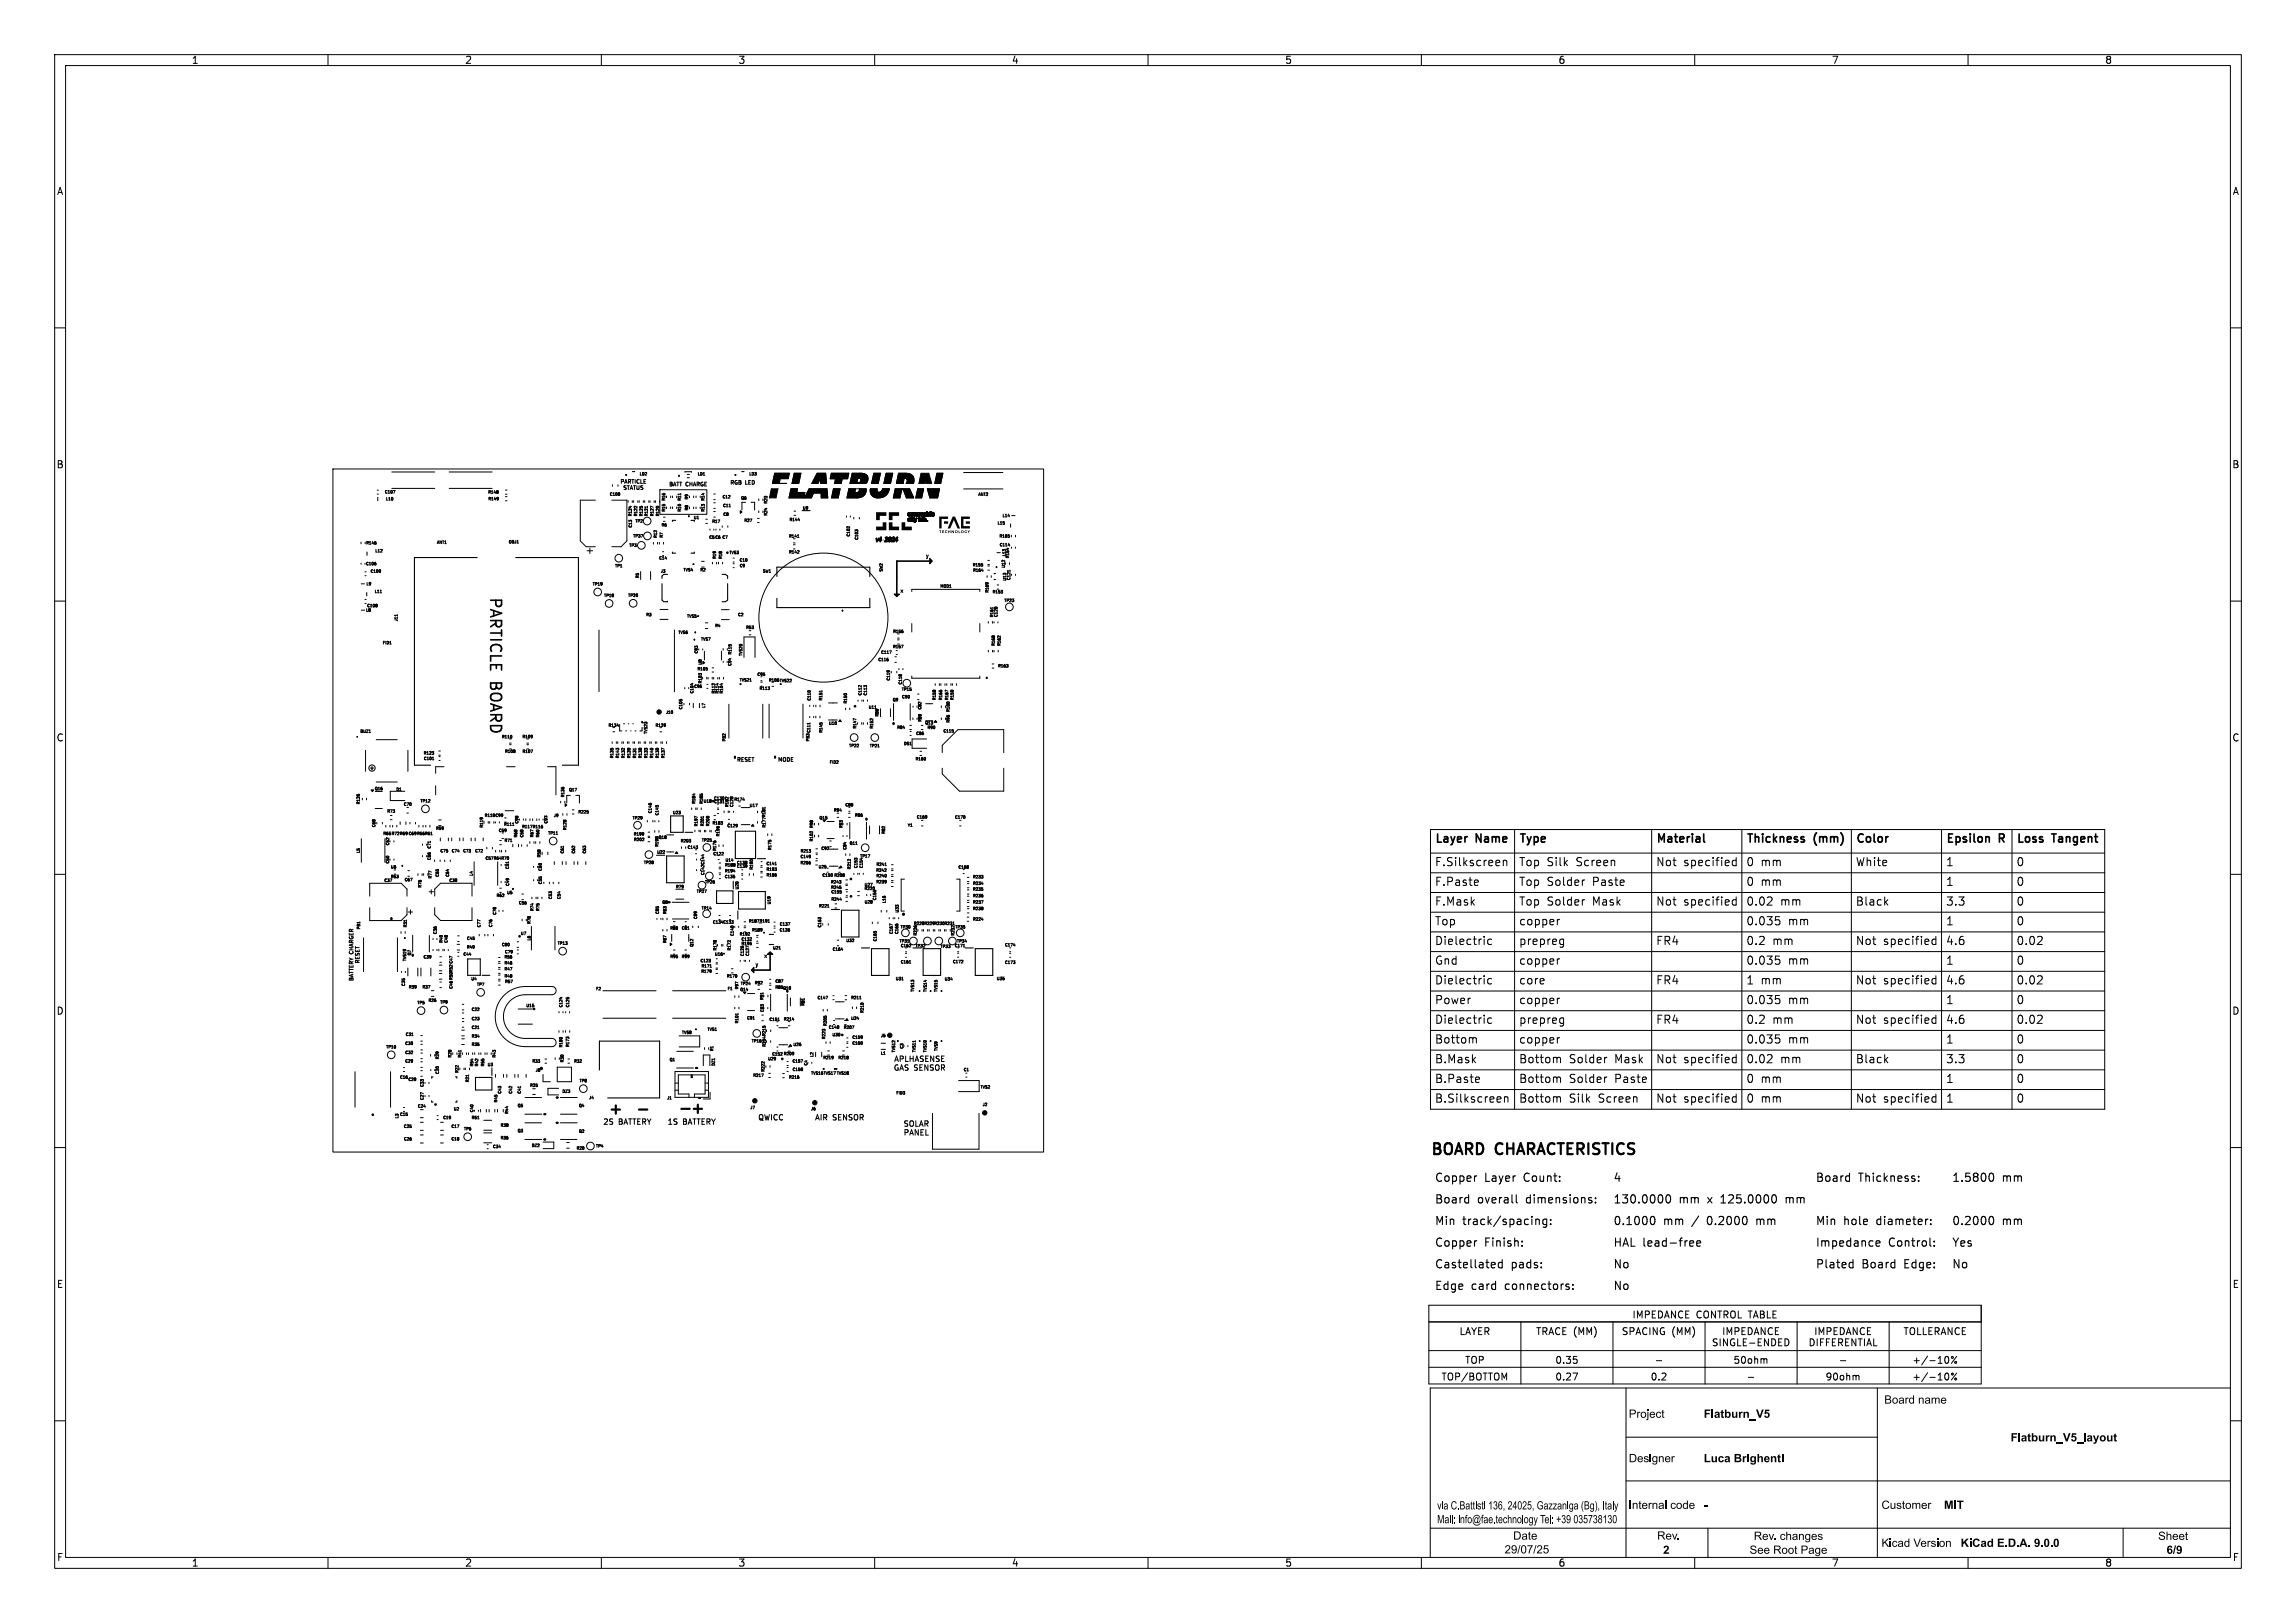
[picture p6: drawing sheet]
<svg xmlns="http://www.w3.org/2000/svg" width="420mm" height="297mm" viewBox="0 0 420 297" stroke-linecap="round" stroke-linejoin="round" font-family="sans-serif">
<defs><g id="words">
<g font-size="2.8">
<text x="89.5" y="109.2" transform="rotate(90 89.5 109.2)">PARTICLE</text>
<text x="89.5" y="124.8" transform="rotate(90 89.5 124.8)">BOARD</text>
<text x="123.8" y="203.9">- +</text>
<text x="111" y="204.1">+</text>
<text x="261.6" y="212.3">BOARD</text>
<text x="273.8" y="212.3">CHARACTERISTICS</text>
</g>
<g font-size="2.1">
<text x="262.4" y="155">Layer</text>
<text x="270.1" y="155">Name</text>
<text x="277.8" y="155">Type</text>
<text x="302.9" y="155">Material</text>
<text x="319.4" y="155">Thickness</text>
<text x="331.9" y="155">(mm)</text>
<text x="339.4" y="155">Color</text>
<text x="355.9" y="155">Epsilon</text>
<text x="365.8" y="155">R</text>
<text x="368.8" y="155">Loss</text>
<text x="375.5" y="155">Tangent</text>
<text x="262.4" y="158.7">F.Silkscreen</text>
<text x="277.8" y="158.7">Top Silk</text>
<text x="288.1" y="158.7">Screen</text>
<text x="302.9" y="158.7">Not</text>
<text x="307.8" y="158.7">specified</text>
<text x="319.4" y="158.7">0 mm</text>
<text x="339.4" y="158.7">White</text>
<text x="355.9" y="158.7">1</text>
<text x="368.8" y="158.7">0</text>
<text x="262.4" y="165.9">F.Mask</text>
<text x="262.4" y="162.3">F.Paste</text>
<text x="277.8" y="165.9">Top Solder</text>
<text x="277.8" y="162.3">Top Solder</text>
<text x="291.1" y="165.9">Mask</text>
<text x="291.1" y="162.3">Paste</text>
<text x="302.9" y="165.9">Not</text>
<text x="307.8" y="165.9">specified</text>
<text x="319.4" y="162.3">0 mm</text>
<text x="319.4" y="165.9">0.02</text>
<text x="325.5" y="165.9">mm</text>
<text x="339.4" y="165.9">Black</text>
<text x="355.9" y="162.3">1</text>
<text x="355.9" y="165.9">3.3</text>
<text x="368.8" y="165.9">0</text>
<text x="368.8" y="162.3">0</text>
<text x="262.4" y="173.1">Dielectric</text>
<text x="262.4" y="169.5">Top</text>
<text x="277.8" y="169.5">copper</text>
<text x="277.8" y="173.1">prepreg</text>
<text x="302.9" y="173.1">FR4</text>
<text x="319.4" y="173.1">0.2</text>
<text x="319.4" y="169.5">0.035</text>
<text x="324.1" y="173.1">mm</text>
<text x="326.9" y="169.5">mm</text>
<text x="339.4" y="173.1">Not</text>
<text x="344.3" y="173.1">specified</text>
<text x="355.9" y="169.5">1</text>
<text x="355.9" y="173.1">4.6</text>
<text x="368.8" y="169.5">0</text>
<text x="368.8" y="173.1">0.02</text>
<text x="262.4" y="176.7">Gnd</text>
<text x="277.8" y="176.7">copper</text>
<text x="319.4" y="176.7">0.035</text>
<text x="326.9" y="176.7">mm</text>
<text x="355.9" y="176.7">1</text>
<text x="368.8" y="176.7">0</text>
<text x="262.4" y="180.3">Dielectric</text>
<text x="262.4" y="183.9">Power</text>
<text x="277.8" y="180.3">core</text>
<text x="277.8" y="183.9">copper</text>
<text x="302.9" y="180.3">FR4</text>
<text x="319.4" y="183.9">0.035</text>
<text x="319.4" y="180.3">1 mm</text>
<text x="326.9" y="183.9">mm</text>
<text x="339.4" y="180.3">Not</text>
<text x="344.3" y="180.3">specified</text>
<text x="355.9" y="180.3">4.6</text>
<text x="355.9" y="183.9">1</text>
<text x="368.8" y="180.3">0.02</text>
<text x="368.8" y="183.9">0</text>
<text x="262.4" y="187.5">Dielectric</text>
<text x="262.4" y="191.1">Bottom</text>
<text x="277.8" y="191.1">copper</text>
<text x="277.8" y="187.5">prepreg</text>
<text x="302.9" y="187.5">FR4</text>
<text x="319.4" y="187.5">0.2</text>
<text x="319.4" y="191.1">0.035</text>
<text x="324.1" y="187.5">mm</text>
<text x="326.9" y="191.1">mm</text>
<text x="339.4" y="187.5">Not</text>
<text x="344.3" y="187.5">specified</text>
<text x="355.9" y="191.1">1</text>
<text x="355.9" y="187.5">4.6</text>
<text x="368.8" y="187.5">0.02</text>
<text x="368.8" y="191.1">0</text>
<text x="262.4" y="194.7">B.Mask</text>
<text x="277.8" y="194.7">Bottom</text>
<text x="286.9" y="194.7">Solder</text>
<text x="295.2" y="194.7">Mask</text>
<text x="302.9" y="194.7">Not</text>
<text x="307.8" y="194.7">specified</text>
<text x="319.4" y="194.7">0.02</text>
<text x="325.5" y="194.7">mm</text>
<text x="339.4" y="194.7">Black</text>
<text x="355.9" y="194.7">3.3</text>
<text x="368.8" y="194.7">0</text>
<text x="262.4" y="198.3">B.Paste</text>
<text x="262.4" y="201.9">B.Silkscreen</text>
<text x="277.8" y="201.9">Bottom</text>
<text x="277.8" y="198.3">Bottom</text>
<text x="286.9" y="201.9">Silk</text>
<text x="286.9" y="198.3">Solder</text>
<text x="292.2" y="201.9">Screen</text>
<text x="295.2" y="198.3">Paste</text>
<text x="302.9" y="201.9">Not</text>
<text x="307.8" y="201.9">specified</text>
<text x="319.4" y="198.3">0 mm</text>
<text x="319.4" y="201.9">0 mm</text>
<text x="339.4" y="201.9">Not</text>
<text x="344.3" y="201.9">specified</text>
<text x="355.9" y="201.9">1</text>
<text x="355.9" y="198.3">1</text>
<text x="368.8" y="198.3">0</text>
<text x="368.8" y="201.9">0</text>
<text x="262.4" y="216.7">Copper</text>
<text x="262.4" y="220.7">Board</text>
<text x="270.3" y="220.7">overall</text>
<text x="271.6" y="216.7">Layer</text>
<text x="279" y="216.7">Count:</text>
<text x="279.4" y="220.7">dimensions:</text>
<text x="295" y="220.7">130.0000</text>
<text x="295" y="216.7">4</text>
<text x="307.2" y="220.7">mm</text>
<text x="312.6" y="220.7">x</text>
<text x="315.3" y="220.7">125.0000</text>
<text x="327.4" y="220.7">mm</text>
<text x="332" y="216.7">Board</text>
<text x="340" y="216.7">Thickness:</text>
<text x="357" y="216.7">1.5800</text>
<text x="366.3" y="216.7">mm</text>
<text x="262.4" y="224.6">Min</text>
<text x="267.6" y="224.6">track/spacing:</text>
<text x="295" y="224.6">0.1000</text>
<text x="304.3" y="224.6">mm</text>
<text x="309.8" y="224.6">/</text>
<text x="312.8" y="224.6">0.2000</text>
<text x="322.1" y="224.6">mm</text>
<text x="332" y="224.6">Min</text>
<text x="337.3" y="224.6">hole</text>
<text x="343.5" y="224.6">diameter:</text>
<text x="357" y="224.6">0.2000</text>
<text x="366.3" y="224.6">mm</text>
<text x="262.4" y="228.6">Copper</text>
<text x="262.4" y="232.5">Castellated</text>
<text x="271.6" y="228.6">Finish:</text>
<text x="276.5" y="232.5">pads:</text>
<text x="295" y="232.5">No</text>
<text x="295" y="228.6">HAL lead-free</text>
<text x="332" y="228.6">Impedance</text>
<text x="332" y="232.5">Plated</text>
<text x="340.6" y="232.5">Board</text>
<text x="345.5" y="228.6">Control:</text>
<text x="348.6" y="232.5">Edge:</text>
<text x="357" y="232.5">No</text>
<text x="357" y="228.6">Yes</text>
<text x="262.4" y="236.5">Edge</text>
<text x="269.2" y="236.5">card</text>
<text x="275.5" y="236.5">connectors:</text>
<text x="295" y="236.5">No</text>
<text x="344.7" y="257.4">Board name</text>
<text x="297.9" y="260">Project</text>
<text x="311.7" y="260">Flatburn_V5</text>
<text x="297.9" y="268.1">Designer</text>
<text x="311.7" y="268.1">Luca Brighenti</text>
<text x="367.8" y="264.3">Flatburn_V5_layout</text>
<text x="297.9" y="276.7">Internal code</text>
<text x="344.2" y="276.7">Customer</text>
<text x="355.6" y="276.7">MIT</text>
<text x="271.9" y="283.6">Date 29/07/25</text>
<text x="302.4" y="282.3">Rev.</text>
<text x="304.2" y="284.9">2</text>
<text x="319.3" y="284.9">See Root Page</text>
<text x="320" y="282.4">Rev. changes</text>
<text x="344.2" y="283.6">Kicad Version</text>
<text x="358.6" y="283.6">KiCad E.D.A. 9.0.0</text>
<text x="394" y="282.4">Sheet</text>
<text x="396.3" y="284.9">6/9</text>
</g>
<g font-size="1.8">
<text x="35" y="11.9">1</text>
<text x="85" y="11.9">2</text>
<text x="135" y="11.9">3</text>
<text x="185" y="11.9">4</text>
<text x="235" y="11.9">5</text>
<text x="285" y="11.9">6</text>
<text x="335" y="11.9">7</text>
<text x="385" y="11.9">8</text>
<text x="10.3" y="35.9">A</text>
<text x="408.3" y="35.9">A</text>
<text x="10.3" y="85.9">B</text>
<text x="408.2" y="85.9">B</text>
<text x="10.3" y="135.9">C</text>
<text x="408.2" y="135.9">C</text>
<text x="10.3" y="185.9">D</text>
<text x="408.2" y="185.9">D</text>
<text x="10.3" y="235.9">E</text>
<text x="408.3" y="235.9">E</text>
<text x="266.9" y="244.7">LAYER</text>
<text x="280.9" y="244.7">TRACE (MM)</text>
<text x="296.6" y="244.7">SPACING</text>
<text x="298.5" y="241.6">IMPEDANCE</text>
<text x="305.8" y="244.7">(MM)</text>
<text x="310.3" y="241.6">CONTROL TABLE</text>
<text x="314.9" y="244.7">IMPEDANCE</text>
<text x="331.7" y="244.7">IMPEDANCE</text>
<text x="348.1" y="244.7">TOLLERANCE</text>
<text x="267.9" y="249.9">TOP</text>
<text x="284.4" y="249.9">0.35</text>
<text x="313" y="246.7">SINGLE-ENDED</text>
<text x="317" y="249.9">50ohm</text>
<text x="330.7" y="246.7">DIFFERENTIAL</text>
<text x="349.7" y="249.9">+/-10%</text>
<text x="263.6" y="253">TOP/BOTTOM</text>
<text x="284.4" y="253">0.27</text>
<text x="301.8" y="253">0.2</text>
<text x="333.8" y="253">90ohm</text>
<text x="349.7" y="253">+/-10%</text>
<text x="10.3" y="285.9">F</text>
<text x="35" y="286.9">1</text>
<text x="85" y="286.9">2</text>
<text x="135" y="286.9">3</text>
<text x="185" y="286.9">4</text>
<text x="235" y="286.9">5</text>
<text x="285" y="286.9">6</text>
<text x="335" y="286.9">7</text>
<text x="385" y="286.9">8</text>
<text x="408.3" y="285.9">F</text>
</g>
<g font-size="1.4">
<text x="163.4" y="196">GAS SENSOR</text>
<text x="163.4" y="194.4">APLHASENSE</text>
<text x="110.2" y="205.9">2S</text>
<text x="113.2" y="205.9">BATTERY</text>
<text x="122" y="205.9">1S</text>
<text x="124.9" y="205.9">BATTERY</text>
<text x="138.6" y="205.1">QWICC</text>
<text x="149" y="205.1">AIR</text>
<text x="152.3" y="205.1">SENSOR</text>
<text x="165.2" y="207.8">PANEL</text>
<text x="165.4" y="206.2">SOLAR</text>
</g>
<g font-size="1">
<text x="113.4" y="88.5">PARTICLE</text>
<text x="114" y="89.7">STATUS</text>
<text x="122.4" y="89">BATT CHARGE</text>
<text x="133.5" y="88.7">RGB LED</text>
<text x="169.3" y="102.1">y</text>
<text x="164.6" y="108.5">x</text>
<text x="134.8" y="139.4">RESET</text>
<text x="142.3" y="139.4">MODE</text>
<text x="64.7" y="179.6" transform="rotate(-90 64.7 179.6)">BATTERY CHARGER</text>
<text x="65.8" y="176.4" transform="rotate(-90 65.8 176.4)">RESET</text>
<text x="138.1" y="176.9">y</text>
<text x="139.7" y="175.3">x</text>
</g>
<g font-size=".7">
<text x="117" y="87.1">LD2</text>
<text x="127.6" y="87.1">LD1</text>
<text x="137" y="87.1">LD3</text>
<text x="70.4" y="90.4">C107</text>
<text x="70.6" y="91.6">L10</text>
<text x="89.2" y="90.4">R148</text>
<text x="89.3" y="91.6">R149</text>
<text x="111.5" y="90.8">C100</text>
<text x="115.6" y="94.5" transform="rotate(-90 115.6 94.5)">R124</text>
<text x="116.2" y="95.7">TP2</text>
<text x="116.6" y="94.5" transform="rotate(-90 116.6 94.5)">R122</text>
<text x="117.6" y="94.5" transform="rotate(-90 117.6 94.5)">R125</text>
<text x="118.6" y="94.5" transform="rotate(-90 118.6 94.5)">R121</text>
<text x="119.6" y="94.5" transform="rotate(-90 119.6 94.5)">R127</text>
<text x="120.7" y="94.5" transform="rotate(-90 120.7 94.5)">R120</text>
<text x="121.8" y="93.7" transform="rotate(-90 121.8 93.7)">R15</text>
<text x="121.8" y="91.7" transform="rotate(-90 121.8 91.7)">R16</text>
<text x="124.7" y="93.7" transform="rotate(-90 124.7 93.7)">R10</text>
<text x="124.7" y="91.7" transform="rotate(-90 124.7 91.7)">R11</text>
<text x="126" y="93.5" transform="rotate(-90 126 93.5)">R8</text>
<text x="126" y="91.5" transform="rotate(-90 126 91.5)">R9</text>
<text x="126.8" y="95.1">U1</text>
<text x="129" y="93.7" transform="rotate(-90 129 93.7)">R13</text>
<text x="129" y="91.7" transform="rotate(-90 129 91.7)">R14</text>
<text x="130.2" y="95.8">R17</text>
<text x="132.1" y="91.3">C12</text>
<text x="132.2" y="92.9">C11</text>
<text x="132.3" y="94.5">C8</text>
<text x="135.5" y="91.5">Q6</text>
<text x="136.1" y="95.6">R27</text>
<text x="140.4" y="94.4" transform="rotate(-90 140.4 94.4)">R24</text>
<text x="140.4" y="92.2" transform="rotate(-90 140.4 92.2)">R23</text>
<text x="144.4" y="95.4">R144</text>
<text x="146.8" y="93.3">U9</text>
<text x="178.9" y="90.8">ANT2</text>
<text x="183.3" y="94.7">L14</text>
<text x="66.9" y="99.7">R146</text>
<text x="68.6" y="101.2">L12</text>
<text x="79.9" y="99.6">ANT1</text>
<text x="93" y="99.5">OBJ1</text>
<text x="115.1" y="100.1">TP3</text>
<text x="115.7" y="96.6" transform="rotate(-90 115.7 96.6)">C13</text>
<text x="115.8" y="98.4">TP37</text>
<text x="120.3" y="98.5" transform="rotate(-90 120.3 98.5)">R12</text>
<text x="121" y="96.4">R6</text>
<text x="121.4" y="98.5" transform="rotate(-90 121.4 98.5)">R7</text>
<text x="129.7" y="98.7">C5 C6 C7</text>
<text x="133.4" y="101.5">TVS3</text>
<text x="144.3" y="98.5">R141</text>
<text x="144.3" y="101.4">R142</text>
<text x="155.5" y="98.2" transform="rotate(-90 155.5 98.2)">C102</text>
<text x="157" y="98.8" transform="rotate(-90 157 98.8)">C103</text>
<text x="182.4" y="96.1">L15</text>
<text x="182.8" y="98.5">R165</text>
<text x="182.8" y="100.1">C114</text>
<text x="184" y="101.9" transform="rotate(-90 184 101.9)">L13</text>
<text x="66.9" y="103.5">C106</text>
<text x="67" y="107.2">L9</text>
<text x="67.7" y="104.9">C109</text>
<text x="108.4" y="107.2">TP19</text>
<text x="112.5" y="103.9">TP1</text>
<text x="117" y="105.9" transform="rotate(-90 117 105.9)">R5</text>
<text x="120.5" y="102.5">C14</text>
<text x="120.8" y="104.9">J3</text>
<text x="125" y="104.6">TVS4</text>
<text x="128" y="104.6">R2</text>
<text x="131.1" y="102.3" transform="rotate(-90 131.1 102.3)">R19</text>
<text x="132.2" y="102.4" transform="rotate(-90 132.2 102.4)">R18</text>
<text x="135.2" y="102.9">C10</text>
<text x="135.3" y="103.9">C9</text>
<text x="139.5" y="104.9">SW1</text>
<text x="161.5" y="104.7" transform="rotate(-90 161.5 104.7)">SW2</text>
<text x="171.9" y="107.6">MOD1</text>
<text x="177.9" y="103.7">R155</text>
<text x="177.9" y="104.7">R164</text>
<text x="183.9" y="104" transform="rotate(-90 183.9 104)">U12</text>
<text x="184.1" y="106.3" transform="rotate(-90 184.1 106.3)">U13</text>
<text x="184.6" y="102.2" transform="rotate(-90 184.6 102.2)">R154</text>
<text x="184.9" y="106.2" transform="rotate(-90 184.9 106.2)">C121</text>
<text x="66.9" y="112">L8</text>
<text x="67.1" y="111.2">C108</text>
<text x="68.5" y="108.6">L11</text>
<text x="72.8" y="113.8" transform="rotate(-90 72.8 113.8)">J11</text>
<text x="110.4" y="109.3">TP18</text>
<text x="114.8" y="109.3">TP20</text>
<text x="118.1" y="112.8">R3</text>
<text x="125.6" y="113.1">TVS5</text>
<text x="135" y="112.8">C2</text>
<text x="180.9" y="108.5" transform="rotate(-90 180.9 108.5)">R169</text>
<text x="181.5" y="108.7">R153</text>
<text x="181.8" y="113" transform="rotate(-90 181.8 113)">R161</text>
<text x="182.5" y="113" transform="rotate(-90 182.5 113)">C120</text>
<text x="183.7" y="110.2">TP23</text>
<text x="70" y="118">FID1</text>
<text x="124" y="116.1">TVS6</text>
<text x="127.7" y="119.6" transform="rotate(-90 127.7 119.6)">C93</text>
<text x="128.2" y="117.3">TVS7</text>
<text x="130.8" y="114.9">R4</text>
<text x="133.9" y="119.8" transform="rotate(-90 133.9 119.8)">R115</text>
<text x="136.4" y="115.2">R53</text>
<text x="161.1" y="119.7">C117</text>
<text x="163.3" y="118.7">R157</text>
<text x="163.3" y="115.9">R156</text>
<text x="182.1" y="118.3" transform="rotate(-90 182.1 118.3)">R168</text>
<text x="183.1" y="118.3" transform="rotate(-90 183.1 118.3)">R162</text>
<text x="126.9" y="126">C96</text>
<text x="127.5" y="122.8">R105</text>
<text x="128.4" y="125.1" transform="rotate(-90 128.4 125.1)">R103</text>
<text x="128.4" y="121.7" transform="rotate(-90 128.4 121.7)">U8</text>
<text x="133.9" y="121.9" transform="rotate(-90 133.9 121.9)">C94</text>
<text x="135.2" y="124.8">TVS21</text>
<text x="135.9" y="120.1" transform="rotate(-90 135.9 120.1)">TVS20</text>
<text x="138.5" y="123.8">C95</text>
<text x="140.6" y="124.8">R106 TVS22</text>
<text x="160.6" y="121.1">C116</text>
<text x="162.9" y="124.6" transform="rotate(-90 162.9 124.6)">C119</text>
<text x="165.1" y="125.3" transform="rotate(-90 165.1 125.3)">C118</text>
<text x="182.5" y="122.2">R163</text>
<text x="121.8" y="130.7">J10</text>
<text x="124.9" y="129.9" transform="rotate(-90 124.9 129.9)">C105</text>
<text x="126.9" y="126.9" transform="rotate(-90 126.9 126.9)">C104</text>
<text x="129.1" y="129.6" transform="rotate(-90 129.1 129.6)">L7</text>
<text x="130.9" y="127" transform="rotate(-90 130.9 127)">R112</text>
<text x="131.5" y="127" transform="rotate(-90 131.5 127)">R114</text>
<text x="132.3" y="127" transform="rotate(-90 132.3 127)">R104</text>
<text x="138.9" y="126.3">R113</text>
<text x="148.4" y="128.3" transform="rotate(-90 148.4 128.3)">C110</text>
<text x="150.5" y="128.3" transform="rotate(-90 150.5 128.3)">R151</text>
<text x="155" y="128.8" transform="rotate(-90 155 128.8)">R150</text>
<text x="157.7" y="127.3" transform="rotate(-90 157.7 127.3)">C112</text>
<text x="158.7" y="127.3" transform="rotate(-90 158.7 127.3)">C113</text>
<text x="158.8" y="129.8">U11</text>
<text x="160.8" y="131.2" transform="rotate(-90 160.8 131.2)">R80</text>
<text x="163.3" y="128.4">Q9</text>
<text x="164.9" y="126.5">TP15</text>
<text x="164.9" y="127.9">C90</text>
<text x="168.6" y="129.9" transform="rotate(-90 168.6 129.9)">C82</text>
<text x="171.3" y="128.2" transform="rotate(-90 171.3 128.2)">R158</text>
<text x="172.4" y="128.2" transform="rotate(-90 172.4 128.2)">R166</text>
<text x="173.5" y="128.2" transform="rotate(-90 173.5 128.2)">R167</text>
<text x="173.8" y="130.3" transform="rotate(-90 173.8 130.3)">R100</text>
<text x="174.5" y="128.2" transform="rotate(-90 174.5 128.2)">R159</text>
<text x="65.9" y="134.2">BUZ1</text>
<text x="91.8" y="135.2">R110</text>
<text x="92.3" y="137.9">R108</text>
<text x="95.5" y="135.2">R109</text>
<text x="95.5" y="137.9">R107</text>
<text x="111.3" y="133.1">R134</text>
<text x="118.5" y="134.3" transform="rotate(-90 118.5 134.3)">TVS23</text>
<text x="119.9" y="133.1">R129</text>
<text x="132.8" y="135.7" transform="rotate(-90 132.8 135.7)">PB2</text>
<text x="148.1" y="135.7" transform="rotate(-90 148.1 135.7)">PB3 C111</text>
<text x="150.5" y="134.2" transform="rotate(-90 150.5 134.2)">R145</text>
<text x="151.6" y="132.7">U10</text>
<text x="155.3" y="136.8">TP22</text>
<text x="156.7" y="133.4" transform="rotate(-90 156.7 133.4)">R147</text>
<text x="159" y="136.8">TP21</text>
<text x="159.8" y="133.4" transform="rotate(-90 159.8 133.4)">R152</text>
<text x="164" y="133.5">R84</text>
<text x="165.3" y="136.4">DS1</text>
<text x="167.5" y="134.6">C86</text>
<text x="168.6" y="132.1" transform="rotate(-90 168.6 132.1)">R89</text>
<text x="169.2" y="132.6">Q13</text>
<text x="169.6" y="133.5">R90</text>
<text x="172.5" y="134.1">C115</text>
<text x="173.8" y="132.3" transform="rotate(-90 173.8 132.3)">R96</text>
<text x="77.5" y="138.2">R123</text>
<text x="77.5" y="139.2">C101</text>
<text x="112.3" y="138.8" transform="rotate(-90 112.3 138.8)">R135</text>
<text x="113.3" y="138.8" transform="rotate(-90 113.3 138.8)">R143</text>
<text x="114.4" y="138.8" transform="rotate(-90 114.4 138.8)">R132</text>
<text x="115.4" y="138.8" transform="rotate(-90 115.4 138.8)">R139</text>
<text x="116.4" y="138.8" transform="rotate(-90 116.4 138.8)">R131</text>
<text x="117.5" y="138.8" transform="rotate(-90 117.5 138.8)">R138</text>
<text x="118.5" y="138.8" transform="rotate(-90 118.5 138.8)">R133</text>
<text x="119.6" y="138.8" transform="rotate(-90 119.6 138.8)">R140</text>
<text x="120.6" y="138.8" transform="rotate(-90 120.6 138.8)">R130</text>
<text x="121.6" y="138.8" transform="rotate(-90 121.6 138.8)">R137</text>
<text x="151.7" y="139.8">FID2</text>
<text x="167.4" y="139.2">R160</text>
<text x="65.9" y="147.2" transform="rotate(-90 65.9 147.2)">R126</text>
<text x="68.5" y="144.7">Q16</text>
<text x="70.8" y="148.8">R73</text>
<text x="72.4" y="144.8">D1</text>
<text x="73.8" y="147.5">C70</text>
<text x="76.8" y="146.9">TP12</text>
<text x="88.6" y="149.6">R118 C99</text>
<text x="101.2" y="149.6">J9</text>
<text x="103.3" y="145.9" transform="rotate(-90 103.3 145.9)">R136</text>
<text x="104" y="144.9">Q17</text>
<text x="105.7" y="148.9">R225</text>
<text x="119.3" y="148.9" transform="rotate(-90 119.3 148.9)">C146</text>
<text x="120.5" y="149.3" transform="rotate(-90 120.5 149.3)">C145</text>
<text x="123" y="149.1">U23</text>
<text x="127.3" y="147.2" transform="rotate(-90 127.3 147.2)">R184</text>
<text x="128.6" y="147">U18</text>
<text x="128.7" y="147.2" transform="rotate(-90 128.7 147.2)">R185</text>
<text x="130.6" y="146.4">C130</text>
<text x="130.6" y="147.1">C131</text>
<text x="133.3" y="147.7" transform="rotate(-90 133.3 147.7)">R182</text>
<text x="134.2" y="147.7" transform="rotate(-90 134.2 147.7)">C128</text>
<text x="134.3" y="146.6">R174</text>
<text x="137.1" y="147.8">U17</text>
<text x="152.5" y="148.6">R94</text>
<text x="154.6" y="147.6">C88</text>
<text x="156.3" y="149.5">R86</text>
<text x="167.7" y="149.9">C169</text>
<text x="174.6" y="149.9">C170</text>
<text x="68.7" y="151.4" transform="rotate(-90 68.7 151.4)">C68</text>
<text x="70" y="152.9">R65 R72 R69 C69 R66 R61</text>
<text x="71.3" y="154.8" transform="rotate(-90 71.3 154.8)">C52</text>
<text x="78.9" y="155.4" transform="rotate(-90 78.9 155.4)">C71</text>
<text x="79.7" y="151.9">R59</text>
<text x="88.4" y="151.5" transform="rotate(-90 88.4 151.5)">R119</text>
<text x="91.2" y="152.3">C59</text>
<text x="92.1" y="151.2">R111</text>
<text x="92.2" y="154.2">R71</text>
<text x="94.7" y="153.3" transform="rotate(-90 94.7 153.3)">R68</text>
<text x="94.9" y="150.8" transform="rotate(-90 94.9 150.8)">C98</text>
<text x="95.4" y="151.6">R117 R116</text>
<text x="95.8" y="153.3" transform="rotate(-90 95.8 153.3)">C58</text>
<text x="97.7" y="153.3" transform="rotate(-90 97.7 153.3)">R67</text>
<text x="98.7" y="153.3" transform="rotate(-90 98.7 153.3)">R60</text>
<text x="100.2" y="152.8">TP11</text>
<text x="100.2" y="150.8" transform="rotate(-90 100.2 150.8)">C97</text>
<text x="103.7" y="152" transform="rotate(-90 103.7 152)">R128</text>
<text x="115.7" y="150">TP29</text>
<text x="115.9" y="153">R199</text>
<text x="115.9" y="154">R202</text>
<text x="120.4" y="153.6">Q18</text>
<text x="120.5" y="155" transform="rotate(-90 120.5 155)">R198</text>
<text x="124.5" y="154.2">R203</text>
<text x="125.7" y="155.4">C143</text>
<text x="127.7" y="151.3" transform="rotate(-90 127.7 151.3)">R197</text>
<text x="128.3" y="154.1">TP25</text>
<text x="128.8" y="151.3" transform="rotate(-90 128.8 151.3)">R201</text>
<text x="129.8" y="151.3" transform="rotate(-90 129.8 151.3)">R200</text>
<text x="130.3" y="151">R183</text>
<text x="131.1" y="155.8" transform="rotate(-90 131.1 155.8)">R176</text>
<text x="131.7" y="153.1" transform="rotate(-90 131.7 153.1)">R196</text>
<text x="133" y="151.5">C129</text>
<text x="140.1" y="151.5" transform="rotate(-90 140.1 151.5)">R177 R181</text>
<text x="141.2" y="155.6" transform="rotate(-90 141.2 155.6)">R175</text>
<text x="148.8" y="154" transform="rotate(-90 148.8 154)">R102</text>
<text x="148.8" y="151.6" transform="rotate(-90 148.8 151.6)">R98</text>
<text x="149.8" y="150">Q15</text>
<text x="150.2" y="155.6">C92</text>
<text x="154.2" y="151.6" transform="rotate(-90 154.2 151.6)">R93</text>
<text x="154.9" y="155.6" transform="rotate(-90 154.9 155.6)">C84</text>
<text x="155.4" y="154.7">Q11</text>
<text x="162" y="152.7" transform="rotate(-90 162 152.7)">R82</text>
<text x="166" y="151.4">Y1</text>
<text x="65.9" y="156.2" transform="rotate(-90 65.9 156.2)">L5</text>
<text x="70.2" y="161.5">C37</text>
<text x="71.3" y="158.1" transform="rotate(-90 71.3 158.1)">C50</text>
<text x="71.4" y="159">U6</text>
<text x="71.4" y="160.8">R63</text>
<text x="74" y="161.3">C67</text>
<text x="78.9" y="157.5" transform="rotate(-90 78.9 157.5)">C66</text>
<text x="79.1" y="160.8" transform="rotate(-90 79.1 160.8)">R77</text>
<text x="80.4" y="160.5" transform="rotate(-90 80.4 160.5)">C65</text>
<text x="80.5" y="156.1">C75</text>
<text x="82.1" y="161.5">C38</text>
<text x="82.2" y="160.5" transform="rotate(-90 82.2 160.5)">C64</text>
<text x="82.6" y="156.1">C74</text>
<text x="84.7" y="156.1">C73</text>
<text x="86.6" y="160.3" transform="rotate(-90 86.6 160.3)">L4</text>
<text x="86.9" y="156.1">C72</text>
<text x="88.8" y="157.4">C57 R64R70</text>
<text x="93.2" y="159.1" transform="rotate(-90 93.2 159.1)">C51</text>
<text x="99" y="157" transform="rotate(-90 99 157)">R58</text>
<text x="99.2" y="159.4" transform="rotate(-90 99.2 159.4)">C60</text>
<text x="99.2" y="161.9" transform="rotate(-90 99.2 161.9)">C55</text>
<text x="103.2" y="156.2" transform="rotate(-90 103.2 156.2)">C61</text>
<text x="105.3" y="156.2" transform="rotate(-90 105.3 156.2)">C62</text>
<text x="107.3" y="156.2" transform="rotate(-90 107.3 156.2)">C63</text>
<text x="117.7" y="158.2">TP28</text>
<text x="120.1" y="156.3">U22</text>
<text x="128.9" y="160.2" transform="rotate(-90 128.9 160.2)">C142 C144</text>
<text x="128.9" y="161.8">TP26</text>
<text x="130.4" y="156.6">C122</text>
<text x="132.5" y="160.8">C135</text>
<text x="132.5" y="159.7">R194</text>
<text x="132.6" y="158.7">R188</text>
<text x="132.6" y="157.7">U14</text>
<text x="134.7" y="158.2">C138</text>
<text x="134.8" y="158.9">C139</text>
<text x="137.8" y="159.2" transform="rotate(-90 137.8 159.2)">R190</text>
<text x="140.1" y="159.4">R193</text>
<text x="140.1" y="160.5">R186</text>
<text x="140.2" y="158.4">C141</text>
<text x="146.4" y="158.2">R206</text>
<text x="146.4" y="157.1">C149</text>
<text x="146.4" y="156.1">R213</text>
<text x="149.7" y="159">U25</text>
<text x="150.4" y="160.5">C150</text>
<text x="151.9" y="161.8">R243</text>
<text x="152.6" y="160.5">R208</text>
<text x="155.7" y="159.1" transform="rotate(-90 155.7 159.1)">R212</text>
<text x="156.9" y="158.9" transform="rotate(-90 156.9 158.9)">C153</text>
<text x="157.3" y="157">TP17</text>
<text x="157.9" y="158.9" transform="rotate(-90 157.9 158.9)">C154</text>
<text x="160.2" y="159.6">R242</text>
<text x="160.2" y="161.7">R239</text>
<text x="160.3" y="160.6">R240</text>
<text x="160.3" y="158.5">R241</text>
<text x="175.3" y="159">C168</text>
<text x="177.9" y="160.8">R233</text>
<text x="77.2" y="162.5" transform="rotate(-90 77.2 162.5)">R76</text>
<text x="90.8" y="164.2">R62</text>
<text x="90.8" y="167.5" transform="rotate(-90 90.8 167.5)">C78</text>
<text x="92.7" y="163.7">U5</text>
<text x="93.2" y="162.2" transform="rotate(-90 93.2 162.2)">C49</text>
<text x="94.9" y="165.6">C56</text>
<text x="97.7" y="166.8" transform="rotate(-90 97.7 166.8)">R74</text>
<text x="98.7" y="166.8" transform="rotate(-90 98.7 166.8)">R75</text>
<text x="101" y="164.6" transform="rotate(-90 101 164.6)">C53</text>
<text x="102.6" y="164.6" transform="rotate(-90 102.6 164.6)">C54</text>
<text x="120.6" y="167.3" transform="rotate(-90 120.6 167.3)">C85</text>
<text x="121.1" y="165.5">Q8</text>
<text x="122" y="167.3" transform="rotate(-90 122 167.3)">R83</text>
<text x="123.6" y="162.6">R79</text>
<text x="127.4" y="163.5">TP27</text>
<text x="128.3" y="166.5">TP14</text>
<text x="135.2" y="162.8" transform="rotate(-90 135.2 162.8)">U20</text>
<text x="141" y="165.6" transform="rotate(-90 141 165.6)">U19</text>
<text x="149.8" y="166.1">R221</text>
<text x="152" y="162.7">R245</text>
<text x="152" y="164.9">R244</text>
<text x="152" y="163.6">C155</text>
<text x="158.1" y="162.9">R220</text>
<text x="158.1" y="162.3">U27</text>
<text x="158.1" y="165.4">U28</text>
<text x="160.3" y="164.8" transform="rotate(-90 160.3 164.8)">C156</text>
<text x="162.1" y="165.3" transform="rotate(-90 162.1 165.3)">L16</text>
<text x="164.5" y="167.1" transform="rotate(-90 164.5 167.1)">U33</text>
<text x="177.9" y="163.1">R235</text>
<text x="177.9" y="162">R234</text>
<text x="177.9" y="165.4">R237</text>
<text x="177.9" y="166.6">R238</text>
<text x="177.9" y="164.3">R236</text>
<text x="66" y="170.1" transform="rotate(-90 66 170.1)">PB1</text>
<text x="74.5" y="169.8" transform="rotate(-90 74.5 169.8)">R31</text>
<text x="80" y="171" transform="rotate(-90 80 171)">C36</text>
<text x="81.1" y="172.6" transform="rotate(-90 81.1 172.6)">R40</text>
<text x="82" y="172.6" transform="rotate(-90 82 172.6)">C48</text>
<text x="85.3" y="173.7">R49</text>
<text x="85.4" y="172.1">C45</text>
<text x="88" y="169.8" transform="rotate(-90 88 169.8)">C77</text>
<text x="90.1" y="169.7" transform="rotate(-90 90.1 169.7)">C76</text>
<text x="91.7" y="173.2">C80</text>
<text x="95.2" y="171.2">U7</text>
<text x="97.1" y="172.2" transform="rotate(-90 97.1 172.2)">L6</text>
<text x="97.1" y="169.1" transform="rotate(-90 97.1 169.1)">R78</text>
<text x="101.9" y="173">TP13</text>
<text x="122" y="172.7" transform="rotate(-90 122 172.7)">R87</text>
<text x="122.5" y="170.2">R88</text>
<text x="124.6" y="170.2">C81</text>
<text x="126.9" y="173.3" transform="rotate(-90 126.9 173.3)">Q12</text>
<text x="127.6" y="168.2" transform="rotate(-90 127.6 168.2)">C89</text>
<text x="130.4" y="169.1">C134 C133</text>
<text x="131.2" y="174" transform="rotate(-90 131.2 174)">R178</text>
<text x="133.8" y="174" transform="rotate(-90 133.8 174)">R172</text>
<text x="134.3" y="171.3" transform="rotate(-90 134.3 171.3)">C140</text>
<text x="135.2" y="171.3">R192</text>
<text x="135.6" y="173">R195</text>
<text x="135.6" y="172.2">C132</text>
<text x="136.9" y="168.9">R187 R191</text>
<text x="137.5" y="170.5">R189</text>
<text x="141.3" y="173.8">U21</text>
<text x="142.6" y="170.5">C136</text>
<text x="142.6" y="169.5">C137</text>
<text x="150.3" y="169.8" transform="rotate(-90 150.3 169.8)">C163</text>
<text x="154.7" y="172.5">U32</text>
<text x="160.4" y="172.3" transform="rotate(-90 160.4 172.3)">C165</text>
<text x="163.4" y="171" transform="rotate(-90 163.4 171)">C167</text>
<text x="164.4" y="171" transform="rotate(-90 164.4 171)">C166</text>
<text x="164.5" y="172.6">TP31</text>
<text x="164.7" y="170">TP30</text>
<text x="164.7" y="173.4">C162</text>
<text x="167.1" y="169.3">R228 R229 R230 R231</text>
<text x="167.4" y="173.4">TP32</text>
<text x="167.8" y="171.3" transform="rotate(-90 167.8 171.3)">R226</text>
<text x="172" y="173.6">TP33</text>
<text x="174.6" y="173.4">C171</text>
<text x="174.7" y="171.3" transform="rotate(-90 174.7 171.3)">R232</text>
<text x="174.7" y="170">TP35</text>
<text x="175" y="172.6">TP34</text>
<text x="177.9" y="168.6">R224</text>
<text x="183.8" y="173.3">C174</text>
<text x="74.4" y="175.9" transform="rotate(-90 74.4 175.9)">TVS19</text>
<text x="75.3" y="174.9" transform="rotate(-90 75.3 174.9)">Q7</text>
<text x="77.4" y="175.5">C39</text>
<text x="84.7" y="175">C44</text>
<text x="86.1" y="179.5">U4</text>
<text x="92.2" y="175.5">R56</text>
<text x="92.2" y="177.7">R47</text>
<text x="92.2" y="179">R48</text>
<text x="92.2" y="176.6">R46</text>
<text x="92.3" y="174.5">C79</text>
<text x="92.3" y="180">R57</text>
<text x="122.5" y="175.4">R95</text>
<text x="124.6" y="175.4">R99</text>
<text x="128.1" y="176.2">C123</text>
<text x="128.2" y="178.1">R179</text>
<text x="128.3" y="177.1">R171</text>
<text x="130.7" y="175">U16</text>
<text x="132.9" y="179">R170</text>
<text x="136.1" y="175" transform="rotate(-90 136.1 175)">C126</text>
<text x="137.1" y="175" transform="rotate(-90 137.1 175)">C127</text>
<text x="141.8" y="179.9">C87</text>
<text x="152.3" y="174.1">C164</text>
<text x="163.8" y="179.5">U31</text>
<text x="164.7" y="176.4">C161</text>
<text x="172.7" y="179.5">U34</text>
<text x="174.3" y="176.3">C172</text>
<text x="182.3" y="179.4">U35</text>
<text x="183.8" y="176.5">C173</text>
<text x="74.2" y="180.5" transform="rotate(-90 74.2 180.5)">C35</text>
<text x="74.7" y="181">R39</text>
<text x="76.3" y="183.8">TP5</text>
<text x="77.2" y="181">R37</text>
<text x="78.3" y="183.4">R26</text>
<text x="80.5" y="183.7">TP9</text>
<text x="82.9" y="181" transform="rotate(-90 82.9 181)">C46 R50 R52 C47</text>
<text x="86.2" y="185.1">C22</text>
<text x="87.2" y="180.5">TP7</text>
<text x="96.2" y="184.4">U15</text>
<text x="103" y="184.4" transform="rotate(-90 103 184.4)">C124</text>
<text x="104.2" y="184.4" transform="rotate(-90 104.2 184.4)">C125</text>
<text x="109" y="181.3">F2</text>
<text x="133" y="181.3">F1</text>
<text x="135.1" y="181.1" transform="rotate(-90 135.1 181.1)">R97</text>
<text x="135.3" y="181.4">Q14</text>
<text x="135.4" y="180.3">TP24</text>
<text x="138" y="180.2">R92</text>
<text x="139.7" y="183.1" transform="rotate(-90 139.7 183.1)">R91</text>
<text x="139.8" y="185.3" transform="rotate(-90 139.8 185.3)">C83</text>
<text x="141.8" y="181">R85 Q10</text>
<text x="147.3" y="184.1" transform="rotate(-90 147.3 184.1)">R81</text>
<text x="149.5" y="182.9">C147</text>
<text x="155.6" y="182.9">R211</text>
<text x="158.1" y="185.4" transform="rotate(-90 158.1 185.4)">R210</text>
<text x="167.3" y="181.6" transform="rotate(-90 167.3 181.6)">TVS13</text>
<text x="169.6" y="181.6" transform="rotate(-90 169.6 181.6)">TVS14</text>
<text x="171.5" y="181.6" transform="rotate(-90 171.5 181.6)">TVS15</text>
<text x="70.6" y="191.9">TP10</text>
<text x="74.1" y="191.3">C30</text>
<text x="74.2" y="189.6">C31</text>
<text x="86.2" y="191.5">R35</text>
<text x="86.2" y="188.4">C21</text>
<text x="86.2" y="186.8">C23</text>
<text x="86.2" y="190">R34</text>
<text x="103" y="191.7" transform="rotate(-90 103 191.7)">R180</text>
<text x="104.2" y="191.7" transform="rotate(-90 104.2 191.7)">R173</text>
<text x="124.7" y="189.3">TVS8</text>
<text x="129.4" y="188.7">TVS1</text>
<text x="135.1" y="187.3" transform="rotate(-90 135.1 187.3)">R101</text>
<text x="136.6" y="186.6">C91</text>
<text x="137.4" y="190.8">TP16</text>
<text x="140.2" y="191.6" transform="rotate(-90 140.2 191.6)">R204 R215</text>
<text x="140.7" y="186.9">C151</text>
<text x="143.3" y="186.8">R214</text>
<text x="145.1" y="191.5">U26</text>
<text x="151" y="190.2" transform="rotate(-90 151 190.2)">R223</text>
<text x="151.3" y="187.8" transform="rotate(-90 151.3 187.8)">R205</text>
<text x="151.6" y="188.3">C148</text>
<text x="152.2" y="189.7">U30</text>
<text x="154.3" y="188.4">R207</text>
<text x="155.6" y="186.7">U24</text>
<text x="155.9" y="191.2">C160</text>
<text x="155.9" y="190.2">C159</text>
<text x="161.1" y="189.9">J5</text>
<text x="165.3" y="192" transform="rotate(-90 165.3 192)">C3</text>
<text x="73.1" y="197.5">C16</text>
<text x="74.1" y="194.5">C29</text>
<text x="74.1" y="193">C32</text>
<text x="74.6" y="197.9">C28</text>
<text x="80.4" y="196.6" transform="rotate(-90 80.4 196.6)">C20</text>
<text x="80.4" y="193.9" transform="rotate(-90 80.4 193.9)">R29</text>
<text x="82.7" y="193.6" transform="rotate(-90 82.7 193.6)">R28</text>
<text x="84" y="196.4" transform="rotate(-90 84 196.4)">R22</text>
<text x="84.5" y="193.6" transform="rotate(-90 84.5 193.6)">R41</text>
<text x="86.7" y="195.2" transform="rotate(-90 86.7 195.2)">R54</text>
<text x="87.6" y="195.2" transform="rotate(-90 87.6 195.2)">R42</text>
<text x="88.7" y="195.2" transform="rotate(-90 88.7 195.2)">R55</text>
<text x="89.1" y="195.2">U3</text>
<text x="90.8" y="193.6" transform="rotate(-90 90.8 193.6)">R43</text>
<text x="97.3" y="194.5">R33</text>
<text x="97.9" y="196.2">J8</text>
<text x="103.2" y="194.5" transform="rotate(-90 103.2 194.5)">R30</text>
<text x="104.9" y="194.6">R32</text>
<text x="122.4" y="194.3">Q1</text>
<text x="130.6" y="192.4" transform="rotate(-90 130.6 192.4)">R1</text>
<text x="130.9" y="195.1" transform="rotate(-90 130.9 195.1)">DZ1</text>
<text x="137.7" y="197.1">R217</text>
<text x="139.9" y="196.2" transform="rotate(-90 139.9 196.2)">R222</text>
<text x="140.4" y="194.1">U29</text>
<text x="141.2" y="193.2">C152 R209</text>
<text x="144.3" y="197.5">R216</text>
<text x="144.9" y="194.5">C157</text>
<text x="144.9" y="196.1">C158</text>
<text x="147.8" y="195" transform="rotate(-90 147.8 195)">C4</text>
<text x="148.3" y="196.7">TVS16 TVS17 TVS18</text>
<text x="148.9" y="193.5" transform="rotate(-90 148.9 193.5)">L2</text>
<text x="150.5" y="193.9">R219</text>
<text x="153.3" y="193.9">R218</text>
<text x="161.1" y="193.1">L1</text>
<text x="163.8" y="192.6" transform="rotate(-90 163.8 192.6)">TVS12</text>
<text x="167.6" y="192.6" transform="rotate(-90 167.6 192.6)">TVS11</text>
<text x="169.6" y="192.6" transform="rotate(-90 169.6 192.6)">TVS10</text>
<text x="171.6" y="192.4" transform="rotate(-90 171.6 192.4)">TVS9</text>
<text x="176.2" y="196.1">C1</text>
<text x="76.4" y="202.8">C24</text>
<text x="77.6" y="201.4" transform="rotate(-90 77.6 201.4)">C27</text>
<text x="77.6" y="199" transform="rotate(-90 77.6 199)">C33</text>
<text x="82.9" y="203.3">U2</text>
<text x="85.9" y="198.1" transform="rotate(-90 85.9 198.1)">R21</text>
<text x="86.7" y="203.6" transform="rotate(-90 86.7 203.6)">C40</text>
<text x="91.1" y="201.8" transform="rotate(-90 91.1 201.8)">R45</text>
<text x="91.8" y="200.2" transform="rotate(-90 91.8 200.2)">C43</text>
<text x="93.1" y="203.9" transform="rotate(-90 93.1 203.9)">R44</text>
<text x="93.8" y="200.2" transform="rotate(-90 93.8 200.2)">C42</text>
<text x="94.6" y="202.7">Q5</text>
<text x="95.4" y="200.2" transform="rotate(-90 95.4 200.2)">C41</text>
<text x="96.9" y="199">R25</text>
<text x="102.8" y="200.1">DZ3</text>
<text x="105.8" y="202.7">Q4</text>
<text x="106" y="198.1">TP8</text>
<text x="107.7" y="201.2">J4</text>
<text x="122" y="201.3">J1</text>
<text x="137.2" y="203">J7</text>
<text x="148.3" y="203.3">J6</text>
<text x="163.9" y="200.4">FID3</text>
<text x="179.3" y="199.3">TVS2</text>
<text x="179.7" y="202.5">J2</text>
<text x="73" y="204.7" transform="rotate(-90 73 204.7)">L3</text>
<text x="73.1" y="204.3">C15</text>
<text x="73.8" y="206.5">C25</text>
<text x="73.8" y="208.8">C26</text>
<text x="81" y="204.9">C19</text>
<text x="82.5" y="208.8">C18</text>
<text x="82.5" y="206.5">C17</text>
<text x="84.8" y="206.9">TP6</text>
<text x="86.2" y="204.9">R51</text>
<text x="91.5" y="206.3">R38</text>
<text x="91.5" y="208.6">R36</text>
<text x="94.6" y="207.3">Q3</text>
<text x="97.2" y="210">DZ2</text>
<text x="105.8" y="207.4">Q2</text>
<text x="90.1" y="210.2">C34</text>
<text x="105.4" y="210.5">R20</text>
<text x="109" y="210.1">TP4</text>
</g>
</g></defs>
<g fill="none" stroke="#000" stroke-width=".18">
<path d="M10 10h400v277h-400zM12 12h396v273h-396zM60 10v2M110 10v2M160 10v2M210 10v2M260 10v2M310 10v2M360 10v2M10 60h2M408 60h2M60.9 85.8h130v125h-130z"/>
<path d="M66 99.2v.3M68.8 99.3v.2M69 90.4h.2M69 89.7h.2M71.7 86.4h7.8M71.7 89.4h7.8M71.9 89.8h.4l-.3 .5M82.2 86.4h7.8M82.2 89.4h7.8M91.1 90.1v.2M91.1 89.8v.1M91.1 89.9h.1"/>
<path d="M91.1 89.9v.1M91.1 91.1l.1 .2M91.2 91.3l-.1 .1M91.2 91.2l-.1 .1M92.4 90.9h.4M92.4 91.7h.4M92.4 89.7h.4M92.4 90.4h.4M108.9 91.5h-2.7v7.5l1 1.1h1.7M111.9 91.5h2.8v7.5l-1.1 1.1h-1.7M112 88.7v.3M113 88.7v.3"/>
<path d="M113.4 90.3v.3M114.9 91.6v.3M115.3 92.6v.3M115.7 91.6v.3M115.9 91.6v.3M116.1 92.7h.1M116.5 92.6v.4M116.7 91.6v.3M116.9 91.6v.3M117.3 92.7h.2M117.7 91.6v.3M117.9 91.6v.3"/>
<path d="M118.4 92.6v.3M118.7 91.6v.3M118.9 91.6v.3M119.5 92.8l-.5-.2v.4M119.5 99.3v.3M119.7 91.6v.3M119.9 91.6v.3M120.1 92.7h.3M120.3 99.3v.3M120.6 99.3v.3M120.7 91.6v.3M120.7 89.6h8.6v4.5h-8.6z"/>
<path d="M121.3 95.4h.4M121.3 94.6h.4M121.4 99.3v.3M122.7 90.8v.3M122.7 92.8v.3M123 90.8v.3M123 92.8v.3M123.8 90.8v.3M123.8 92.8v.3M124.5 90.3v.3M125.3 86.4v-.1h1.2v.1M125.7 86.8h.4"/>
<path d="M125.7 87.4h.4M126.9 90.8v.3M126.9 92.8v.3M127.3 90.8v.3M127.3 92.8v.3M128.1 90.8v.3M128.1 92.8v.3M129.1 95h.3M129.1 95.8h.3M129.9 96.8v.2M130.6 92h.2M130.6 93h.2"/>
<path d="M130.6 90.4h.2M130.6 91.4h.2M130.6 93.6h.2M130.6 94.6h.2M130.6 96.8v.2M131 96.8v.2M131.7 96.8v.2M132.1 96.2v.3M133.1 96.2v.3M133.3 92.7h.3M136.4 91.9h-.7v1.4M137.4 91.9h.6v1.4"/>
<path d="M138.6 94.9h.3M138.6 95.6h.3M138.8 91.3v.3M138.8 93.5v.3M139.6 91.3v.3M139.6 93.5v.3M141.1 89.4l1.2 .1-.3 1.6h-1.3zM142.5 88.5l.2-.9h1.5l.2-1h-2.7l-.4 1.9h2.6M144.7 89.4h1.2l-.2 .7h1.5l-.2 1h-2.7zM145.1 99.3h.3M145.1 99.7h.3M145.2 93.5h.3"/>
<path d="M145.2 94.3h.3M145.9 98.3h.3M146 95.2h.3M146.5 86.6h-1.2l-.4 1.9h1.2l.4-1.9M148 89.4h3.3l.1 1.7h-1.2v-.9h-1.4l-.4 .9h-1.2zM149.5 86.6h1.5l.2 1.9h-1.1v-1l-.5 1h-1.1zM150.1 87.5h.1M150.1 87.5v.5M150.1 87.3v.2zM152.5 89.4l1.2 .1-.4 1.6h-1.2zM152.8 87.6h-.9l.2-1h3.2l-.3 1h-.9l-.2 .9h-1.2l.1-.8M154.8 94.4v.2"/>
<path d="M155 96.4h.1M155.4 96.4v.3M155.5 94.4v.2M155.9 86.6h1.5a1.08 1.08 0 0 1 1.2 .5 1.08 1.08 0 0 1-.2 1.4h-2.9zM156.2 94.7v.3M156.5 89.4l-.2 1M156.6 97.1l-.2-.1v.3M156.7 97h.2M156.8 88.3h.1M156.9 87.5a.42 .42 0 0 1 .6 .3 .42 .42 0 0 1-.4 .5h-.4zM156.9 87.5h.2a.41 .41 0 0 1 .4 .5 .41 .41 0 0 1-.5 .3h-.3zM157.2 89.5a.55 .55 0 0 1-.6 .7h-.3"/>
<path d="M157.2 94.7v.3M157.4 88.1v.1M158.4 89.4h-3.1l-.4 1.7h1.7a1.5 1.5 0 0 0 1.8-1.6M159.8 86.6h1.3l-.4 1.9h-1.3zM160.4 98.9h.1M160.4 98.9v.1M160.4 99h.1M160.4 99v.1M160.5 98.9l-.1 .1M160.5 98.9h.1M160.5 98.9l.3-.4-.3 .6h-.2v-.6h.1v.4M161 98.9v.2l.1-.2"/>
<path d="M161.1 98.6l-.1 .2M161.1 98.6h.1M161.1 98.5v.1M161.1 98.5h.1M161.1 98.4v.1M161.1 98.4h.1M161.1 98.4l-.2 .4 .4 .1h-.6l.4-.6h.2l-.2 .5M161.4 89.5a.52 .52 0 0 1-.5 .6 .52 .52 0 0 1-.5-.6l-1.2-.1v.2a1.41 1.41 0 0 0 2 1.5l.2-.1a1.86 1.86 0 0 0 1.3-1.6l-1.3 .1M161.9 99h.1M162 98.4v.1M162 98.3v.1M162 98.4h.1"/>
<path d="M162 98.3h.1M162.1 98.4h.1M162.1 86.6h1.2l-.4 1.9h-1.2zM162.1 98.8l-.3 .3h.5l-.4-.1M162.1 98.8h.1M162.1 98.7v.1M162.2 98.4h.1M162.2 98.7h-.1M162.2 98.7h.1M162.2 98.3h-.2M162.2 98.3h.1M162.2 98.6h.1"/>
<path d="M162.3 98.6h-.1M162.3 98.3h.1M162.3 98.4h.1M162.3 98.6h.1M162.3 98.4v.1M162.3 98.7l-.4 .3M162.3 98.5h.1M162.3 98.7h.1M162.3 98.6v.1M162.4 98.4h.1M162.4 98.6h.1M162.4 98.5v.1"/>
<path d="M162.4 98.4v.1M162.4 98.5h.1M162.5 98.9h.1M162.5 98.9v.1M162.5 98.8v.1M162.5 99h.1M162.5 98.7v.1M162.5 98.6v.1M162.5 99v.1M162.5 98.6h.1M162.5 99.1h.1M162.6 99.1h.1"/>
<path d="M162.6 98.9h.1M162.6 98.8v.1M162.6 98.8h.1M162.6 98.9v.1M162.6 98.7v.1M162.6 98.7h.1M162.6 99h.1M162.6 98.6v.1M162.6 98.6h.1M162.6 98.5v.1M162.6 98.4l-.1 .2M162.6 98.5h.1"/>
<path d="M162.7 98.5h-.1M162.7 99.1h.1M162.7 98.4h-.1M162.7 98.3v.1M162.7 98.4v.1M162.7 98.4h.1M162.7 98.3h.1M162.7 99v.1M162.8 98.3h-.1M162.8 99.1h-.1M162.8 99h-.1M162.8 98.4h.1"/>
<path d="M162.8 98.3h.1M162.8 99h.1M162.8 99.1h.1M162.9 98.9l-.1 .1M162.9 98.9h.1M162.9 98.4h.1M162.9 99.1h-.1M162.9 98.8v.1M162.9 98.8h.1M162.9 99v.1M162.9 98.4v.1M162.9 98.3h.1"/>
<path d="M162.9 98.7v.1M162.9 98.5h.1M162.9 98.7h.1M162.9 98.6v.1M162.9 98.5v.1M162.9 99h.1M163 99h-.1M163 98.3v.5M163 98.9v.1M163 98.9h.1M163 98.8v.1M163 98.8h.1"/>
<path d="M163.2 99h.1M163.3 98.4v.1M163.3 98.4h.1M163.3 98.3v.2M163.4 98.3h-.1M163.4 98.4h.1M163.4 98.8l-.3 .3h.5l-.4-.1M163.4 98.8h.1M163.4 98.3h.1M163.4 98.7v.1M163.4 98.7h.1M163.5 98.3h-.1"/>
<path d="M163.5 98.3h.1M163.5 98.4h.1M163.5 98.7h.1M163.5 98.6h.1M163.6 98.7l-.4 .3M163.6 98.6h.1M163.6 98.5h.1M163.6 98.5v.1M163.6 98.7h.1M163.6 98.3h.1M163.6 98.3v.1M163.6 98.6v.1"/>
<path d="M163.6 98.4h.1M163.7 98.6h-.1M163.7 98.6h.1M163.7 98.4h.1M163.7 98.5v.1M163.7 98.4v.1M163.7 98.5h.1M164 98.9l-.1 .2 .2-.2M164.1 98.6l-.1 .2M164.1 98.6h.1M164.1 98.5v.1M164.1 98.5h.1"/>
<path d="M164.1 98.4l-.2 .4 .3 .1h-.5l.4-.6h.1l-.1 .5M164.1 98.4v.1M165.8 88.5h1.3M165.8 88.4v.1M165.9 87.7l-.5-.2-.2 1h-1.2l.4-1.9h1.2a1.32 1.32 0 0 1 1.3 .4 1.32 1.32 0 0 1 .2 1.4M165.9 87.7h.1M165.9 87.7l.1 .4-.2 .3M166.1 95.1h.1M166.1 95.1v.1M166.1 95.2h.1M166.1 95v.1M166.1 95h.1"/>
<path d="M166.1 94.3h.1M166.1 95.2v.1M166.1 95.3h.1M166.1 94h.1M166.1 94v.1M166.1 94.2h.1M166.1 94.1h.1M166.1 93.9v.1M166.1 93.9h.1M166.1 94.3v.1M166.1 94.9h.1M166.1 95.3v.1"/>
<path d="M166.1 94.4h.1M166.2 95.4h.1M166.2 94.1h.1M166.2 94.4h.1M166.2 94.9h-.1M166.2 93.9h.1M166.2 94.9h.1M166.2 94.2h-.1M166.2 94.2h.1M166.2 95.1h.1M166.2 95.1v.1M166.2 95.2h.1"/>
<path d="M166.2 95v.1M166.2 94h.1M166.2 94.3h.1M166.2 95h.1M166.2 94.8v.1M166.2 95.3h.1M166.2 94.2h.2M166.2 94.8h.1M166.3 94h-.1M166.3 95.3h.1M166.3 94.1h.1M166.3 93.9h-.1"/>
<path d="M166.3 95h-.1M166.3 94.8h-.1M166.3 93.9v.1M166.3 94.2h.1M166.3 95.4h.1M166.3 94.9v.1M166.3 94.8h.1M166.3 94.4h.1M166.3 94.3h.1M166.3 93.9h.1M166.3 94.9h.1M166.4 95.3h-.1"/>
<path d="M166.4 94.1h.1M166.4 94.4h-.1M166.4 94.3h.1M166.4 93.9h.1M166.4 94h.1M166.4 95.4h-.1M166.4 94.2h.1M166.4 94.9h.1M166.4 94.8h.1M166.4 95.3h.1M166.4 94.4h.1M166.4 95.4h.1"/>
<path d="M166.4 95h.1M166.4 94.2v.1M166.4 94.8l.1 .1M166.5 95.3h-.1M166.5 95h.1M166.5 94.4h-.1M166.5 94.1h.1M166.5 95.2h.1M166.5 93.9h.1M166.5 95.4h.1M166.5 94.9h.1M166.5 94.4h.1"/>
<path d="M166.5 93.9v.1M166.5 94h.1M166.5 95.3v.1M166.5 94.3h.1M166.5 94.2h.1M166.6 94.2h.1M166.6 94.3h.1M166.6 95.3h-.1M166.6 95.3h.1M166.6 94.9v.1M166.6 95h-.1M166.6 95h.1"/>
<path d="M166.6 95.2h.1M166.6 95.2v.1M166.6 94.1v.1M166.6 94.1h.1M166.6 94v.1M166.6 94h.1M166.7 94.3v.1M166.7 93.9l-.1 .1M166.7 94.4h.1M166.7 93.9h.1M166.7 94.7h.1M166.7 94.8h.1"/>
<path d="M166.7 94.7v.1M166.7 94.9h.1v.5h-.1zM166.7 94.2h.1M166.7 94.1h.1M166.7 94h.1M166.8 94.2h.1M166.8 94.2h-.1M166.8 94.1h.1M166.8 94.2v.1M166.8 94h.1M166.8 94.3h.1M166.8 93.9h-.1"/>
<path d="M166.8 93.9h.1M166.8 94.4h.1M166.8 94.1h.2M166.8 94.7h.1M166.8 94.8h.1M166.8 94.7v.1M166.9 94h-.1M166.9 93.9h-.1M166.9 93.9h.1M166.9 94.3h.1M166.9 94.9h.1M166.9 94.9l.1 .4"/>
<path d="M166.9 94h.1M166.9 94.4h.1M167 93.9h.1M167 94.9h.1M167 94.9h-.1M167 95.3h.1M167 94.4h-.1M167 95.4h.1M167 94h.1M167 94.3h.1M167 94.4h.1M167 90.8l.1 .3h-1.3l-.6-1.6h-.2l-.4 1.6h-1.2l.4-1.7h2.6l.7 1.6"/>
<path d="M167 94.2h.1M167 94.1h.1M167.1 94.2h.1M167.1 95.4h.1M167.1 93.9h.1M167.1 94.4h.1M167.1 94.7h.1M167.1 94.7h-.1v.2M167.1 94.7v.5M167.1 95.2h.1M167.1 95.3h.1M167.1 94.2h-.3"/>
<path d="M167.1 88.4v.1M167.1 94.3h.1M167.1 93.9v.1M167.1 94h.1M167.1 95.3l.1 .1M167.2 94v.1M167.2 94.1h.1M167.2 95.4h.1M167.2 94.9h.1M167.2 94.9l.2 .5M167.3 95.5l.1 .1M167.3 95.5h.1"/>
<path d="M167.3 94.9h.1M167.3 94.9l.2 .3M167.4 94.9h.1M167.4 95.5h-.1M167.4 94.1h.1M167.4 93.9h.1M167.4 93.9h-.2v.5h.2v-.3M167.4 94h.1M167.4 95.5h.1M167.4 95.6h.1M167.4 95.4v.1M167.4 95.4h.1"/>
<path d="M167.5 93.9h-.1M167.5 95.6h.1M167.5 93.9h.1M167.5 95.5v.1M167.5 95.2h.1M167.5 94h.1M167.5 95.5h.1M167.5 95.4v.1M167.5 95.4h.1M167.6 93.9h.1M167.6 94h.1M167.6 94.9l-.1 .3"/>
<path d="M167.6 94.1h.1M167.6 94.9h.1M167.7 93.9h.1M167.7 94h.1M167.7 94.9h.1M167.7 94v.1M167.7 94.1v.3h-.1v-.3M167.7 94.9l-.2 .5M167.8 94.2h.1M167.8 94.3h.1M167.8 94h.1M167.8 94v.1"/>
<path d="M167.8 94.1h.1M167.8 93.9v.1M167.8 93.9h.1M167.9 94.4h.1M167.9 94.1h.1M167.9 93.9h.1M167.9 89.4h1.1l-.4 1.7h-1.1zM167.9 94.2h.1M167.9 94.2h-.1M167.9 94.2v.1M167.9 94h.1M167.9 94.3h.1"/>
<path d="M168 94.2h.1M168 94h.1M168 93.9h-.1M168 94.4h.1M168 93.9h.1M168 94.1h.1M168 94.3h.1M168 94.7h.1v.7h-.1zM168.1 94.2h.1M168.1 94.4h-.1M168.1 94.3h.1M168.1 93.9h.1"/>
<path d="M168.1 94.4h.1M168.1 94.1h.1M168.1 94h.1M168.1 94.7h.1M168.2 94h.1M168.2 94.1h.1M168.2 93.9h.1M168.2 94.2h.1M168.2 94.3h.1M168.2 94.4h-.1M168.2 94.4h.1M168.2 95.2h.1"/>
<path d="M168.2 95.2v.1M168.3 93.9h.1M168.3 95.3h.1M168.3 95.2h.1M168.3 93.9v.1M168.3 94.1h.1M168.3 94.4h-.1M168.3 94h.1M168.3 95.1v.1M168.3 95h.1M168.3 95.1h.1M168.3 94h-.1"/>
<path d="M168.3 94.3h.1M168.3 94.2h.1M168.3 94.9h.1M168.3 95.4h.1M168.4 95.4h.1M168.4 94.1v.1M168.4 94.2h.1M168.4 94.1h.1M168.4 94v.1M168.4 94.9h-.1M168.4 94.3h.1M168.4 95.1h.1"/>
<path d="M168.4 94h.1M168.4 95.2h.1M168.4 95h.1M168.4 95.2v.1M168.4 95.3h.1M168.4 94.8v.1M168.4 93.9v.1M168.4 94.3v.1M168.4 93.9h.1M168.4 94.8h.1M168.4 94.4h.1M168.4 94.9h.1"/>
<path d="M168.5 94.9h-.1M168.5 95.2h-.1M168.5 95.4h-.1M168.5 93.9h-.1M168.5 94.9h.1M168.5 94.8h-.1M168.5 95.1h.1M168.5 94.4h.1M168.5 95.4h.1M168.5 94.2h.1M168.5 94h.1M168.5 94.1h.1"/>
<path d="M168.5 94.8h.1M168.5 95.3h.1M168.5 93.9h.1M168.5 94.3h.1M168.6 94.8h.1M168.6 93.9h-.1M168.6 94h.1M168.6 94.3h.1M168.6 94.4h.1M168.6 95.4h.1M168.6 94.9h.1M168.6 95.3h.1"/>
<path d="M168.6 93.9v.1M168.6 95h.1M168.6 93.9h.1M168.6 95l-.1 .1M168.6 95.1h.1M168.6 95.2h.1M168.6 95.1h-.1M168.6 95.1v.1M168.6 95.3v.1M168.7 94.9h.1M168.7 94.3h.1M168.7 93.9h.1"/>
<path d="M168.7 94.4h.1M168.7 94h.1M168.7 94.9v.1M168.7 95h.1M168.7 95.4h-.1M168.7 95.2h.1M168.7 95.3h.1M168.7 95.1v.1M168.7 95.1h.1M168.7 95v.1M168.7 94.1h-.2M168.7 95.3v.1"/>
<path d="M168.7 95.4h.1M168.8 94h.1M168.8 94.2l-.1 .1M168.8 93.9h.1M168.8 94.1h.1M168.8 94.4h-.1M168.8 94.2h.1M168.8 94.4h.1M168.8 94.2h-.3M168.8 94.3h.1M168.8 93.9l.1 .1M168.9 94.3h-.1"/>
<path d="M168.9 95.4h.1M168.9 94.3h.1M168.9 94h.1M168.9 94.2h.1M168.9 94v.1M168.9 94.1h.1M168.9 94.2v.1M169 94.2h.1M169 94.3h.1M169 94h.1M169 95.4h-.1M169 95.4h.1"/>
<path d="M169 95.1h.1M169 95.1v.1M169 95.2h.1M169 94.4h.1M169 95.3v.1M169 95v.1M169 94.9v-.2h-.1v.7M169 95h.1M169 93.9v.1M169 95.3h.1M169 94.9h.1M169 93.9h.1"/>
<path d="M169 94.1h.1M169 94.8v.1M169.1 95.3h.1M169.1 93.9h-.1M169.1 94.4h.1M169.1 94.1h.1M169.1 94.9h.1M169.1 95.4h.1M169.1 94.3h.1M169.1 94.2h.1M169.1 94h.1M169.1 94.8h.1"/>
<path d="M169.1 93.9h.1M169.1 93.9v.1M169.2 94.4h-.1M169.2 94.8h-.1M169.2 94.8h.1M169.2 94.1h-.1M169.2 94.2h.1M169.2 93.9h.1M169.2 93.9h-.1M169.2 94.9h.1M169.2 95.4h.1M169.2 95.3h.1"/>
<path d="M169.2 94.4h.1M169.2 94.9v.1M169.2 95h.1M169.2 94.3h.1M169.2 87.9l-.1 .6h-1l.4-1.9h1.4l.5 1.9h-1l-.2-.5M169.2 94.1h.1M169.2 95.2h.1M169.2 95v.1M169.2 94.8v.1M169.2 95.1h.1M169.3 94.3h-.1M169.3 94.4h-.1"/>
<path d="M169.3 95.4h-.1M169.3 94h.1M169.3 94.9h.1M169.3 93.9h.1M169.3 94.3h.1M169.3 94.4h.1M169.3 95.4h.1M169.3 94.1h-.1M169.3 94.1h.1M169.3 94v.1M169.3 94.2v.1M169.3 94.2h-.1"/>
<path d="M169.3 94.2h.1M169.3 94.1v.1M169.3 95.3h.1M169.3 94.9v.1M169.4 95.3h-.1M169.4 95h.1M169.4 95.2v.1M169.4 93.9h.1M169.4 95.2h.1M169.4 95v.1M169.4 95.1h.1M169.4 95.1v.1"/>
<path d="M169.4 93.9v.1M169.4 94h.1M169.4 94.2h.1M169.4 94.3h.1M169.4 94.1v.1M169.4 94.1h.1M169.4 95.4h.1M169.4 95.3h.1M169.4 95.4h.2M169.4 95.3h.2M169.4 94v.1M169.4 95.3v.1"/>
<path d="M169.4 94.3v.1M169.4 94.4h.1M169.6 94.4h.1M169.6 95.4h.1M169.6 95.3h.1M169.6 95.3v.1M169.7 94.4h-.1M169.7 94.1h.1M169.7 94.1v.1M169.7 94.4h.1M169.7 94.2h.1M169.7 94v.1"/>
<path d="M169.7 93.9v-.2h-.1v.7M169.7 94h.1M169.7 94.2v.1M169.7 94.3h.1M169.7 93.9h.1M169.8 94.4h.1M169.8 93.9h-.1M169.8 94.3h.1M169.8 93.9h.1M169.8 94h.1M169.9 93.9h.1M169.9 94.4h-.1"/>
<path d="M169.9 94.3h-.1M169.9 94h.1M169.9 94.4h.1M169.9 94.3h.1M169.9 94.2v.1M169.9 94v.1M169.9 94.2h.1M169.9 94.1h.1M169.9 94.1v.1M170 94.4h.1M170 93.9h.1M170 94.3h.1"/>
<path d="M170 93.9v.1M170 94h.1M170.1 94.3h-.1M170.1 94h.1M170.1 94.2v.1M170.1 94.2h.1M170.1 94.1h.1M170.1 94.1v.1M170.2 93.7h.1M170.2 94.4h.1M170.2 93.7v.7M170.3 93.7h.1"/>
<path d="M170.3 93.7v.7h-.1M170.4 94.2h.1M170.4 94.1v.1M170.4 94.1h.1M170.4 94v.1M170.4 94.2v.1M170.4 94h.1M170.4 94.3h.1M170.4 93.9v.1M170.4 93.9h.1M170.4 94.4h.1M170.5 94.4h.1"/>
<path d="M170.5 93.9h-.1M170.5 93.9h.1M170.5 94.2h.1M170.5 94.1h.1M170.5 94v.1M170.5 94h.1M170.5 94.3h.1M170.5 94.1h.2M170.6 94.4h.1M170.6 94h.1M170.6 94.3h.1M170.6 93.9h-.1"/>
<path d="M170.6 93.9h.1M170.6 93.9v.1M170.7 94.3h-.1M170.7 93.9h.1M170.7 94.3h.1M170.7 94h.1M170.7 94.4h.1M170.8 94h.1M170.8 94.4h-.1M170.8 89.6l-.1-.2h-1.1l.5 1.7h1.4l.4-1.7-1.1 .1v.1M170.8 94.3h.1M170.8 94.1h.1"/>
<path d="M170.8 94.2h.1M170.8 94v.1M170.8 94.4h.1M170.8 93.9h.1M170.8 94.2h-.3M170.9 93.9h.1M170.9 94.3h.1M170.9 93.9v.1M170.9 94.2h-.1M170.9 94.2h.1M170.9 94h.1M170.9 94v.1"/>
<path d="M170.9 94.1v.1M170.9 94.1h.1M172.5 86.6h-1.1l-.4 1.9h1.1l.4-1.9M176.3 89.5h7.1M176.3 86.5h7.1M184.4 99.8h.3M184.6 98.1v.2M184.9 95.9v.6M185 97.9v.4M185.1 94.4h.6M185.8 97.9v.4M10 110h2"/>
<path d="M66.1 103.1v.2M66.1 106.8h.6M66.1 111.7h.6M66.8 109.7h.2M66.8 110.4h.2M66.8 104.6h.2M66.8 105.4h.2M68.8 103.1v.2M69 110.6v.1M69 110.8v.2M69 110.7h.1M69.5 108.5h.3"/>
<path d="M69.6 104.3v.3M69.6 104.6h.1M69.6 104.5h.1M72.7 112.5v.2M107.4 100.8h1M107.9 100.3v1M109.6 115.3v11.3M117.2 104.6v1.4M119 104.6v1.4M120.7 111.5h1.5M120.7 113.4h1.5M121.2 101h.2"/>
<path d="M121.2 101.7h.2M123.4 115.3v11.3M128.3 102.7h.5M128.3 103.8h.5M128.5 118.7v.3M128.9 119.2v1.6M129 114h.5M129 115h.5M130.3 102.9v.3M131.1 102.9v.3M131.4 102.9v.3M132 111.6h1.4"/>
<path d="M132 113.4h1.4M132 119.2v1.6M132.2 102.9v.3M132.3 118.7v.3M133 118.7v.3M133.5 118h.2M134.1 103.2h.2M134.1 103.9h.2M134.1 102.1h.2M134.1 102.9h.2M137 116.2h.4M145.1 100.4h.3"/>
<path d="M145.8 101.2h.4M146.1 100.8v.2M162.7 119.1h.3l-.2 .5M163.9 119h.2M163.9 119.8h.2M164.2 117.1h.3M164.2 117.9h.3M164.2 116.8h.3M164.9 118.1h.3l-.2 .5M165.2 115.5v.2M166.8 108.2v-.3h12.4v.3M166.8 114.1v1.5"/>
<path d="M179.2 114.1v1.5M179.5 104.4h.3M179.7 103.3v.3M180.3 106.7h.4M180.5 106.6l.1 .1M180.6 105.3v.4M180.7 103.6h.3M180.7 104.3h.3M180.7 102.6h.3M180.7 103.3h.3M180.8 113.7v.3M180.8 119v.3"/>
<path d="M181.3 105.3v.4M181.5 116.4h.1M181.5 113.7v.3M181.5 119v.3M181.6 116.4h.1M181.6 111.1v.3M181.7 116.4h.2M181.8 113.8v.2M181.8 119v.3M181.9 106l.2 .1M182 111.1h.3M182.1 105h-.2"/>
<path d="M182.4 101.1h.6M182.4 107.1h.3M182.4 107.8h.3M182.5 116.4h.2M182.5 113.8v.2M182.6 119v.3M183 116.4v.3M183.1 108h.3l-.2 .2M183.4 108.3v.2M184.4 100.3v.3M184.7 103v.3M184.8 104.3v.3"/>
<path d="M185 100.1v.2M185.7 100.1v.2M185.8 105.1v.2M408 110h2M66.9 137.3v3.9M67.5 134.1h.3M68.8 135.4h3.9M74.6 137.3v3.9M79 137.5h.3l-.1 .2M79.1 139h.3M79.3 137.8v.2M80.2 137.4h.4"/>
<path d="M80.2 138.2h.4M80.3 138.5h.2M80.3 139.2h.2M93.2 136.3h.3M93.2 137h.3M93.2 136h.3M93.6 134.7v.3M94.2 137.3h.1M94.2 137.5v.2M94.2 137.3v.1M96.4 136.3h.3M96.4 137h.3"/>
<path d="M96.4 136h.3M97.1 137.2h.3l-.2 .5M97.4 134.6v.3M97.4 134.8h.1M111.9 136.9h.2M112 135.7v.3M112.1 133.9h.3M112.7 135.7v.3M112.9 132.8h.3M112.9 137.1l-.2-.2v.3M112.9 136.9h.2M113 135.7v.3"/>
<path d="M113.3 132.6v1.2h.4M113.8 135.7v.3M113.8 136.9h.1M114 135.7v.3M114 132.5h.2M114.2 136.9v.3M114.4 133.8h.2M114.8 135.7v.3M114.8 136.9h.4M114.9 132.5h.1M115 136.9h.1M115 135.7v.3"/>
<path d="M115.3 133.8h.1M115.7 132.5h.1M115.8 135.7v.3M116.1 135.7v.3M116.1 133.8h.2M116.3 136.9v.3M116.8 135.7v.3M116.9 136.9h.1M117.1 135.7v.3M117.1 136.9h.2M117.4 133.1v.7h-.4M117.8 135.7v.3"/>
<path d="M118.1 137.1l-.2-.2v.3M118.1 135.7v.3M118.1 136.9h.2M118.9 135.7v.3M119 136.9h.3M119.1 135.7v.3M119.9 135.7v.3M120.1 136.9h.3M120.1 135.7v.3M120.7 133.9h.3M120.9 135.7v.3M121.2 135.7v.3"/>
<path d="M121.5 137.1l-.5-.2v.3M121.7 132.5v.3M121.7 132.7h.1M121.9 135.7v.3M124.5 128h.2M125.3 125.8v.2M126 125.8v.2M126.1 128.7v.3M126.6 125v.3M126.8 128.7v.8M127.9 128.7v.8M128 123.4l-.2-.2v.3"/>
<path d="M128 123.3h.3M129.3 123.9v.4M129.3 125.2h.2M129.3 126h.2M129.4 122.4v.2M129.5 123.9v.4M130.3 122.2h.3M130.3 123h.3M130.3 123.9v.4M130.3 125.1h.2M130.5 124v.3M130.7 125.1v.3"/>
<path d="M131.3 125.1v.3M131.3 124v.3M131.6 124v.3M132 125.1v.3M132.3 121v.2M132.4 124v.3M133 121v.2M133.3 128.9v6.2M136.1 120.3v-3.7h2v3.7M139.1 124.8h.4M139.1 125.6h.4M139.2 124.6h.2"/>
<path d="M139.5 128.9v6.2M140.5 125.7h.3l-.2 .2M140.7 128.8v6.3M140.7 125.9v.3M141.2 125.6h.3M146.9 128.8v6.3M147.8 126.4h.3M148.1 129.1v.2M148.1 131.1v.2M148.2 132.3v.2M148.8 129.1v.2M148.8 131.1v.2"/>
<path d="M149.2 131.1v.3M149.2 129v.3M150 131.1v.3M150 129v.3M150.1 132.3h.3M150.4 126.4v.2M151.6 128.6h1.6M151.6 131.8h1.6M154.5 126.9h.3M154.7 129.6v.3M155.4 129.6v.3M156.6 131.7l-.5-.2v.3"/>
<path d="M157 128.1v.2M157.1 125.5h.2M157.5 125.4v.3M157.6 132.2v.3M157.7 128.1v.2M157.9 132.2v.3M157.9 128.1v.2M158.2 125.6l-.2-.2v.3M158.3 125.5h.2M158.7 128.1v.2M158.7 132.2v.3M159.2 131.5h.2"/>
<path d="M159.7 131.5v.3M160 129.6h.3M160.6 136.7h.2M161.1 129.7v1.4M162.3 122.7h.3M162.5 122.7h.1M162.5 120.7v.2M162.9 129.7v1.4M163.4 128.7v3.1M163.7 120.2h.3M163.7 121.2h.3M164 122.9v.2"/>
<path d="M164.4 122.3v.2M164.5 123.4v.1M164.5 123.4h.1M164.5 123.4l.1 .1M164.7 123.5h.2M165.1 122.3v.2M166.4 132.7h.3M166.4 133.5h.3M166.5 133.9h.2M166.5 134.6h.2M166.5 128.8v3M166.8 123.7v.4h12.4v-.4"/>
<path d="M167 131.4v.3M167 129.2v.2M167.7 129.2v.2M167.8 131.4v.3M167.8 127h.3M167.8 128h.3M168.3 137.5h.3M168.3 138.2h.3M168.5 132.7h.3M168.5 133.5h.3M169.3 138.7v.3M169.3 128.8h1.3"/>
<path d="M169.5 135.2h-2.7v1.7h2.7M170.7 126.3h.1M170.9 126.3h.2M171.1 125.1v.3M171.8 125.1v.3M172 126.3h.2M172.1 125.1v.3M172.2 129.2v.3M172.2 131.4v.3M172.4 137.7v-1.3l2.8-2.8 8.4-.1v4.2M172.9 125.1v.3M173 129.2v.3"/>
<path d="M173 131.4v.3M173.2 125.1v.3M173.3 128.5h.3M173.4 126.5l-.5-.2v.3M173.9 126.3h.4M173.9 125.1v.3M174.1 126.3h.1M174.2 125.1v.3M174.4 133.7v.3M175 125.1v.3M181.5 122.3h.3M181.5 121.5h.3"/>
<path d="M184.1 121.6h.3l-.2 .2M184.4 121.8v.2M10 160h2M65.5 145.4h.2M66.1 153.5v4.3M66.3 146.1v.3M67 146.1v.3M67.7 140.5h.7M68 140.2v.7M68.6 148h1.3M68.8 143.1h3.9M69.9 150.5v.3"/>
<path d="M70.4 153.5v4.3M70.6 151v.3M71.3 151v.3M71.4 149.2h.3M71.4 150h.3M71.8 151v.3M72.1 153.9v.2M72.1 157.2v.2M72.1 160h.3M72.6 151v.3M73.2 150.4v.5M74 144.8h-2.6v1.7h2.6"/>
<path d="M74.2 150.4v.5M74.4 148.8h.3M74.6 159.3h.3M75 150.5v.3M76 150.5v.3M76.5 159.9v.3M76.6 151v.3M77.2 159.9v.3M77.3 154.5v.2M77.3 156.6v.2M77.4 151v.3M77.5 159.9v.3"/>
<path d="M77.9 151v.3M78 154.5v.2M78 156.6v.2M78.2 159.9v.3M78.6 151v.3M78.7 153.9v.3M78.8 152.8h.3M79.5 157.4v.3M79.7 143.8v1.7M80.2 151.1h.5M80.2 150h.5M80.5 157.4v.3"/>
<path d="M80.5 153.3v.6M81.2 140.3h-1.5v1.2M81.3 157.4v.3M82 153.3v.6M82.4 157.4v.3M82.6 153.3v.6M84.1 153.3v.6M84.7 153.3v.6M86.2 153.3v.6M86.7 157.7v4.3M86.9 153.3v.6M87.9 149.7h.3"/>
<path d="M88 149.6l.1 .1M88.4 153.3v.6M89 155.1v.3M89.3 150.3v.4M89.6 150.3v.4M90.1 155.1v.3M90.3 150.3v.4M90.6 150.4v.2M90.7 155.6v.3M91 157.7v4.3M91.3 150.4v.2M91.4 153.8h.3"/>
<path d="M91.4 154.6h.3M91.4 155.6v.3M91.7 158.2v.2M91.7 155.6v.3M91.8 153.5h.3M92.3 149.7h.3M92.3 150.4h.3M92.4 158.2v.2M92.4 148.4h1.6M92.5 155.6v.3M92.7 140.3h1.5M93 157.7v.3"/>
<path d="M93.4 154h.2M93.7 151.1h.3M93.8 154.5v.5M94.8 154.5v.5M95.4 154.6v.3M95.7 149.9v.2M96.2 149.8v.4M96.4 154.6v.3M96.9 154v.3M96.9 149.8v.4M97.4 149.8v.4M97.6 158.5v.2"/>
<path d="M97.7 154v.3M98 154v.3M98.2 149.8v.4M98.3 158.5v.2M98.6 149.9v.2M98.7 154v.3M99.3 151.3v.2M99.3 149.9v.2M100.2 140.3h1.5v5.2M100.2 155.9v.5M101.4 157.7v.5M101.7 152.7h.3"/>
<path d="M102.6 146.6v.3M102.9 157.7v.5M102.9 144.1h.2M102.9 148.9v.3M103.1 154.8v.3M103.2 150.1h-.1M103.2 150.1h.1M103.3 150.1h.2M103.3 146.6v.3M103.5 157.7v.5M103.7 148.9v.3M104.3 145.5h-.6v1.5"/>
<path d="M104.7 148.2h.3M104.7 149h.3M105 157.7v.5M105.3 145.5h.7v1.5M105.7 157.7v.5M107.2 157.7v.5M107.6 148.5v.3M117.5 153.9h.3M117.7 152.4l.1 .3M117.8 152.7h-.1M117.8 152.6h-.1M117.8 153.4v.2"/>
<path d="M118.4 150.1v.3M118.5 154h.4M118.5 153.3h.4M118.5 152.3h.4M118.5 153h.4M118.9 147h.2M119.4 150.1v.3M119.8 152v.3M119.8 150.2v.2M120 153.1l-.1 .1M120 153.1h.1M120 153.1l.1 .1"/>
<path d="M120.1 147.4h.3M120.3 153.1l-.2 .1M120.5 150.2v.2M120.5 152v.3M121.9 152.8h1.3M121.9 155.9h1.3M124.7 155v.3M125.4 155v.3M126 153.6h.3l-.1 .2M126.3 153.8v.3M126.5 147.8v.4M127 145.2v.4"/>
<path d="M127.1 151.9v.3M127.2 156.2h.2M127.3 147.8v.4M127.3 154.8h.3l-.2 .2M127.4 157.2v.2M127.4 159.1v.2M127.5 147.8v.4M127.6 149.6l-.5-.2v.3M127.6 155v.2M127.9 151.9v.3M128.1 151.9v.3M128.1 157.2v.2"/>
<path d="M128.1 159.1v.2M128.3 145.3h.2M128.3 147.8v.4M128.6 156.4v.3M128.7 149.4v.3M128.9 151.9v.3M129.1 151.9v.3M129.3 149.4h.3M129.9 151.9v.3M130.1 151.9v.4M130.6 150h.3M130.6 149.3h.3"/>
<path d="M130.7 153.9h.2M130.8 151.9v.4M131.2 148.2h.3M131.2 148.9h.3M131.2 147.9h.3M131.3 151.3h.2M131.4 157.3h.2M131.5 154.6v.3M131.5 158.7h.3M131.5 157.9h.3M131.5 159h.3M131.5 159.7h.3"/>
<path d="M131.8 150.3h.4l-.2 .2M132 156.5h.3M132.1 150.6v.2M132.2 146.9h.3M132.3 154.6v.3M132.3 156v.2M132.4 145.9v.3M132.4 148.4v.3M132.7 145.9h.2M133.2 145.9v.3M133.2 148.4v.3M133.2 149.9h.3"/>
<path d="M133.2 150.7h.3M133.5 148.4v.3M133.7 145.9h-.1M133.7 145.9h.1M133.8 145.9h.2M134.1 159.4h.4M134.2 148.4v.3M134.4 158.1h.1M134.4 158.3v.2M134.5 158.1h.1M134.5 158.1l-.1 .1M134.9 150.9v.3"/>
<path d="M134.9 151.1h.1M135.1 147.5h.3M135.6 147.8h1.6M135.6 150.9h1.6M135.7 159.2h.2M135.7 159.9h.2M135.9 146.4h.3M136.6 157.6v.2M136.6 157.9v.2M136.6 158.3v.3M136.6 158.5h.1M137.1 159.9v.3"/>
<path d="M137.3 157.3h.3M137.8 159.9v.3M138.6 148.4v.3M138.6 150.3v.3M139.1 158.7h.4M139.1 159.5h.4M139.1 159.7h.4M139.2 158.4h.2M139.2 157.7h.2M139.3 148.4v.3M139.3 150.3v.3M139.9 147.7v.3"/>
<path d="M140.4 152.6v.3M140.8 153.8h.2M141.2 152.6v.3M141.7 158.8h.3l-.1 .2M141.8 158.3h.2M142 159v.3M148 155.5h.3l-.2 .1M148.2 152.2h.2M148.2 157.9v.2M148.2 156.5l.1 .3M148.3 155.7v.2M148.3 156.8l-.1 .1"/>
<path d="M148.3 156.7h-.1M148.7 152.1v.4M149.2 158.3h.3M149.2 157.5h.3M149.2 155.3h.3M149.2 156.1h.3M149.3 156.4h.2M149.3 157.1h.2M149.7 150.6v.4M149.7 152.8v.4M151.3 150.3h1.3M151.3 153.5h1.3"/>
<path d="M151.3 158.9h.2M151.3 159.6h.2M151.7 155.4h1.6M151.7 158.5h1.6M151.8 153.9h.3M151.8 154.9h.3M152.2 160v.3M153.1 149.6h.3M153.4 158.9h.3M153.4 159.6h.3M154.2 152.9v.2M154.4 160h.1"/>
<path d="M154.7 156.2v.4M154.9 152.9v.2M154.9 150.6v.4M155.1 157.3h.2M155.2 148.8h.3M155.2 149.6h.3M155.3 148.5h.2M155.4 150.5v3M155.5 156.2v.4M155.6 157.3v.3M156.2 159.8v.2M156.5 157.2l-.2-.2v.3"/>
<path d="M156.5 154.5h.3M156.5 157.1h.2M156.9 159.8v.2M157.2 159.8v.2M157.6 157v.3M157.9 159.8v.2M158.5 150.5v3.1M159.1 151.1v1.5M160.9 151.1v1.5M161.8 159.5h.3M161.9 158.4h.2M162.1 159v.2"/>
<path d="M163.1 159.3h.3M163.1 158.2h.3M163.1 159h.3M168.6 151.1h.2M169.5 149.3v.3M169.5 149.5h.1M172.4 140.6v1l3.1 3.2h8.1v-4.2M175.5 151.1h.3M176.2 159.9h.2M176.5 149.4v.3M177.1 158.5v.1M177.1 158.7v.2"/>
<path d="M261.7 159.7h123.3M261.7 151.8h123.3v51.2h-123.3zM261.7 156.1h123.3M275 157.4v1M275 157.6l.2-.2 .4 .1v.9M277.1 151.8v51.2M295.3 157.5l.1 .9M302.1 151.8v51.2M317.6 157.5l-.4-.1-.3 .3v.4l.1 .3h.6M317.6 156.9v1.5M318.6 151.8v51.2M338.7 151.8v51.2"/>
<path d="M355.2 151.8v51.2M368 151.8v51.2M408 160h2M65.8 168.7v.3M66.5 171.6v6.2M67.6 166.1v2.4h5.8l1-1.1v-1.3M67.6 164v-2.4h5.8l1 1.1v1.3M72.7 171.6v6.2M73.4 170.5v.3M73.4 177.8v.2M74.1 170.5v.3M74.1 177.8v.2"/>
<path d="M74.4 168.3v.3M74.6 177.1v1.5M74.6 160.4h.3M74.7 166.9h.8M75.1 166.5v.8M75.5 171.2v3M76.4 177.1v1.5M77 177.1v1.5M78.5 163.2h.8M78.5 171.2v3M78.8 177.1v1.5M78.9 162.8v.8"/>
<path d="M79.2 171.7v.2M79.2 173.7v.3M79.5 166.1v1.3l1.1 1h5.7v-2.3M79.5 164v-1.3l1.1-1.1h5.7v2.4M79.9 171.7v.2M79.9 173.7v.3M80.3 173.7v.3M80.4 178.1h.4M80.4 176.6h.4M80.4 177.7h.4M80.4 179.2h.4M80.5 175.1h.2"/>
<path d="M80.5 176.1h.2M80.5 179.7h.2M81 173.7v.3M81.3 173.8v.2M82 173.8v.2M83.6 173.9h.5M83.6 172.8h.5M83.7 171.3h.3M83.7 172.3h.3M83.7 174.3h.3M83.7 175h.3M87.7 171v.3"/>
<path d="M88.7 171v.3M89.3 171v.3M90.3 171v.3M91.2 177h.3M91.2 179.5h.3M91.2 178.1h.3M91.2 176.3h.3M91.2 177.4h.3M91.2 179.2h.3M91.2 175.2h.3M91.2 178.4h.3M91.2 176h.3"/>
<path d="M91.3 166.6v.2M91.4 162.5h.3M91.4 163.3h.3M91.7 161.3v.2M92 166.6v.2M92.4 161.3v.2M94.6 173.4h.3M94.6 172.3h.3M94.6 173.8h.2M94.6 174.6h.2M95.5 164.6h.2M95.5 163.6h.2"/>
<path d="M95.5 168.2v.3M96.3 168.2v.3M97.2 169.5v4.3M97.3 164.2v.3M97.6 161v.2M98.1 164.2v.3M98.3 161v.2M98.4 164.2v.3M99.1 164.2v.3M99.5 161.4v.3M100.5 161.4v.3M101.2 161.4v.3"/>
<path d="M101.5 169.5v4.3M102.2 161.4v.3M120.2 168v.3M120.9 168v.3M121.2 168v.3M121.2 170.1v.3M122 168v.3M122 170.1v.3M122.9 171v1.3M123 165.1h3M123 168.2h3M123.2 169.4h.3"/>
<path d="M123.2 173.9h.3M123.2 174.6h.3M123.2 168.7h.3M123.6 162.7h1.5M123.6 164.5h1.5M125.3 173.9h.3M125.3 174.6h.3M125.3 168.7h.2M125.3 169.4h.2M125.8 170.1h.3M126 171v1.3M126.7 169.5v.2"/>
<path d="M127.7 169.5v.2M129.7 175.5h.3l-.2 .2M129.9 177h.2M129.9 175.8v.2M130.1 177.5v.4M130.1 177.7h.1M130.6 172.1h.1M130.8 172.1h.2M131 177.4h.3M131 178.1h.3M131 176.4h.3M131 177.2h.3"/>
<path d="M131 175.5h.2M131 176.2h.2M131.5 167.5h.2M131.5 168.3h.2M131.6 160.1h.2M131.6 160.8h.2M132 172.8v.3M132.2 172.8v.3M133 172.8v.3M133.2 172.1h.1M133.4 167.5h.3M133.4 168.3h.3"/>
<path d="M133.6 172.1v.3M133.8 169.5h.3M133.8 177.3h.3M133.8 178h.3M133.8 168.5h.3l-.1 .2M134.1 168.7v.2M134.4 160.4v.2M134.8 178.4v.4M135.1 169.5v.2M135.4 175.7v.2M135.7 160.1h.2M135.7 160.9h.2"/>
<path d="M136.1 169.4h.3M136.1 168.7h.3M136.1 169.8h.3M136.1 170.5h.3M136.1 175.7v.2M136.4 175.7v.2M136.8 171.2h.3M137 173.3l-.5-.2v.3M137.1 175.7v.2M137.1 170.7v.2M137.2 172.1h.3M137.4 172.6v.3"/>
<path d="M137.4 171.6v.2M138.4 171.2h.3M138.4 172.6h.3M138.4 173.4h.3M138.4 171.5h.2M138.4 172.2h.2M139.1 160.5h.4M139.4 170v.3M139.4 170.1v.1M140.5 168.8h.3M140.8 179.2h.2M140.8 179.9h.2"/>
<path d="M141.6 168.7h.2M141.6 169.8h.2M141.6 170.6h.2M141.6 169.5h.2M142 160.1v.2M142.5 173.7h.3M144.2 168.8h.3l-.2 .5M144.4 170.2v.2M149.8 168.1l-.1-.2v.3M149.9 167.9h.2M151.4 166h.2M151.5 169v.3"/>
<path d="M152.7 165.4h.3M152.7 166.2h.3M153.1 172h.3M153.1 173.1h.3M153.5 161.1h.3l-.1 .2M153.6 164.6h.3M153.8 161.4v.2M153.8 162.4v.2M153.9 173.8h.3M153.9 163.2v.2M154.4 160.2v.2M154.4 160v.1"/>
<path d="M154.7 162h.3M154.7 162.8h.3M154.7 161h.3M154.7 161.8h.3M154.7 164.2h.3M154.7 165h.3M154.8 163.2h.2M154.8 163.9h.2M156.9 163.9h.3M156.9 163.1h.3M158.5 163.7v.2M159.3 163.7v.2"/>
<path d="M159.6 168.7v.3M159.9 162.4v.3M160 162.9h.2M160 170.5h.3M160.6 168.7v.3M161.2 166.6v.3M162.1 161.1v.4M162.1 160.1v.3M162.1 161.3v.1M162.2 166.6v.3M162.7 167.9v.2M163.1 160.1h.3"/>
<path d="M163.1 160.4h.3M163.1 161.1h.3M163.1 161.5h.3M163.1 162.2h.3M163.2 169.3l-.5-.2v.3M163.4 167.9v.2M163.7 167.9v.2M164 169.1h.2M164.4 167.9v.2M164.9 179.3h.3M165.4 160.9h-.6v5.8h.6M165.6 174.5h.2"/>
<path d="M165.6 174.2h.2M165.6 175.2h.2M166 172.4h.3M166.3 173.3h.3M166.3 176.3h.3M166.6 172.8v.2M168.7 170.1v.3M168.9 170.1v.3M169.7 170.1v.3M170 170.1v.3M170.7 170.1v.3M171 170.1v.3"/>
<path d="M171.7 170.1v.3M172 170.1v.3M172.8 170.1v.3M173 170.1v.3M173.8 170.1v.3M174.3 169.2h.3M175 160.9h.6v5.8h-.6M175.2 174.4h.2M175.2 175.2h.2M175.2 174.2h.2M175.8 176.2h.3M176.1 175.8v.1"/>
<path d="M176.2 173.3h.3M176.9 167.8h.3M176.9 168.6h.3M176.9 161.7h.4M176.9 163.6h.4M176.9 162.8h.4M176.9 162.5h.4M176.9 160.5h.4M176.9 161.3h.4M176.9 165.1h.4M176.9 165.9h.4M176.9 166.3h.4"/>
<path d="M176.9 167.1h.4M176.9 164h.4M176.9 164.8h.4M179.5 160.2h.3l-.2 .2M179.5 164.8h.3l-.2 .5M179.5 168.3h.3M179.5 161.7h.3M179.8 162.7v.2M179.8 160.4v.2M179.8 163.9v.2M179.8 166v.2M179.8 166.3v.2"/>
<path d="M184.7 174.5h.2M184.7 174.2h.2M184.7 175.2h.2M185.3 175.8h.4l-.2 .2M185.4 173h.3M185.6 176.1v.2M261.7 163.3h123.3M261.7 166.9h123.3M261.7 170.5h123.3M261.7 177.7h123.3M261.7 174.1h123.3M270.2 161l.2 .4-.7 .1"/>
<path d="M270.3 162h-.1M272.8 179.1h-.4l-.3 .2v.5l.2 .2h.5M272.8 171.9h-.4l-.3 .2v.5l.2 .2h.5M285.3 168.2l-.3 .1-.1 .2M285.3 175.5h-.3l-.1 .2M285.6 171.9h.4M286 171.9v1.2l-.1 .2-.4 .1M286 172.8l-.4 .1M289.9 164.6l-.4 .2M289.9 161l-.4 .2M297 161.1l.1 .3-.7 .1M317.6 164.7l-.4-.1-.3 .3v.5l.1 .2h.6"/>
<path d="M317.6 164.1v1.5M324 164.2l.2 .2-.1 .4-.9 .8h1M324.8 175h.7M324.8 167.7h.7M324.9 175.5h.4l.3 .3-.2 .6-.5 .1M324.9 168.3h.4l.3 .3-.2 .6h-.5M344.9 165.1l.4 .5M345.3 164.6l-.5 .6M354.1 179.1h-.4l-.3 .2v.5l.1 .2h.6M354.1 171.9h-.4l-.3 .2v.5l.1 .2h.6M354.1 171.4v1.5M354.1 178.6v1.5"/>
<path d="M373.4 178.6l.2 .2-.1 .4-.9 .9h1M373.4 171.4l.2 .2-.1 .4-.9 .9h1M64.9 196.1v6.5M71.4 196.1v6.5M73.8 195.4h.2M73.8 196.1h.2M75.3 189.5h.3M77 194.3h.3M77 189.5h.3M77 195.3h.3M77 195.9h.3M77 197h.3"/>
<path d="M77 191.1h.3M77 192.1h.3M77 190.5h.3M77 192.7h.3M77 193.7h.3M78.5 198.1v.2M78.8 193v.3M78.8 195.7v.2M78.9 182.3h.5M78.9 181.3h.5M79.5 193v.3M79.5 195.7v.2"/>
<path d="M80.5 180.7h.2M83.6 192.7v.3M84.3 192.2v.3M84.5 190.1h.4M84.5 191.1h.4M84.5 188.5h.4M84.5 189.6h.4M84.6 187h.2M84.6 188h.2M84.6 185.4h.2M84.6 186.4h.2M84.6 183.8h.2"/>
<path d="M84.6 184.8h.2M84.9 195.4v.4M85.1 195.4v.4M85.3 192.7v.3M85.7 192.7v.3M85.7 196.7v.3M85.9 195.4v.4M86.5 192.7v.3M86.8 192.7v.3M87.3 188.2h.3M87.6 192.7v.3M88 192.7v.3"/>
<path d="M88.7 192.7v.3M89.1 192.7v.3M89.8 192.7v.3M90.6 196.6v.5M91.2 180.3h.3M92.1 196.6v.5M92.2 182.1a5.5 5.5 0 0 1 3.9-1.6h4.9a.75 .75 0 0 1 .7 .8 .75 .75 0 0 1-.7 .7h-4.9a4 4 0 0 0-4 4 4 4 0 0 0 4 4h4.9a.75 .75 0 0 1 .7 .8 .75 .75 0 0 1-.7 .7h-4.9a5.5 5.5 0 0 1-5.1-3.4 5.5 5.5 0 0 1 1.2-6zM92.7 196.6v.5M94.2 196.6v.5M94.8 196.6v.5M94.8 184.6h2.6M94.8 187.4h2.6"/>
<path d="M95.2 198.8v.3M96.2 196.6v.5M97.4 199.2h.5M99.3 196.6v1.3h1.4M99.7 193.8h.3M99.7 194.6h.3M101.6 193.6v.3M101.9 195.3h2.6v2.6h-2.6zM102.2 199.2h-2v1.2h2M102.2 188.6v.3M102.3 185.1v.2M102.3 193.6v.3"/>
<path d="M102.4 189.9h.3M102.7 182.5v.3M103 185.1v.2M103 188.6v.3M103.5 188.6v.3M103.5 185.1v.2M103.7 189.9l-.1-.1v.3M103.8 189.8h.2M103.8 182.5h.2M103.9 193.8h.3M103.9 194.6h.3M104.2 185.1v.2"/>
<path d="M104.2 188.6v.3M110.3 181.3h9.7M110.3 186.3h9.7M123 181.3h9.8M123 186.3h9.8M123.5 196.1h6.1v4.7h-6.1zM123.5 198.2h.6M123.5 199.5h.6M123.8 195.4h3M123.8 192.4h3M124.2 189.6h3.8v2h-3.8M126.4 196.7v.5h.2v-.5"/>
<path d="M126.5 196.7v.5M128.6 195v-1.9h1.2v1.9M128.9 191.7v.3M129 198.2h.6M129 199.5h.6M129.6 191.7v.3M129.9 199.9v1.2h-1.3M134.4 182.2v.3M134.4 184.3v.3M135 185.4v.3M135.2 182.2v.3M135.2 184.3v.3"/>
<path d="M136.7 181.8h1.3M136.7 184.9h1.3M137.7 186.5h.3M138.6 181.1h.3M139.3 196.5h.3l-.2 .5M139.3 186.8h.3M139.3 185.8h.3M139.4 194.3h.1M139.6 181.6v.3M139.7 187.8h.2M139.8 194.3v.3M140.5 184.4v.2"/>
<path d="M140.5 182.1v.3M140.6 196.4h.3M140.6 197.2h.3M140.7 180.3h.3M140.7 181.1h.3M140.9 195v.3M141 182v3M141 188.5v.3M141 190.4v.3M142.1 187.7h.2M142.1 191.6h.2M142.1 192.3h.2"/>
<path d="M142.3 186.8h.3M142.5 188.1h1.6M142.5 191.2h1.6M143.2 196.5h.3M143.2 197.2h.3M144 195.4h.2M144 196.1h.2M144 194.3h.2M144 195h.2M144 181.9v3.1M144.2 187.7h.3M144.2 192.3h.3"/>
<path d="M144.2 191.6h.3M144.6 182.6v1.5M144.9 186.6h.3M145.2 192.6v.3M145.2 192.8h.1M146.1 197.1v.2M146.4 182.6v1.5M146.5 193.9h.3l-.2 .5M146.8 195.5h.1M146.8 195.7v.2M146.8 195.5v.1M146.8 195.6h.1"/>
<path d="M147.1 182.7v.3M148.5 194.4v.2M149.2 192.6v.8M150.3 192.6v.8M150.6 184.7v.3M150.6 188.5l-.2-.2v.4M150.6 188.4h.3M150.9 186h.2M151.1 182.3h.3l-.2 .5M151.1 190.6v.3M151.3 184.7v.3M151.4 193.1h.3"/>
<path d="M151.4 192.3h.3M151.9 190.6v.3M152.4 182.2h.2M152.4 182.9h.2M152.4 193.3v.4M152.4 193.5h.1M152.5 186.8h.2M152.5 187.5h.2M152.8 183.3h1.6M152.8 186.4h1.6M153.4 187.8h.1M153.4 188v.2"/>
<path d="M153.4 187.8v.1M154.1 193.1h.3M154.1 192.3h.3M154.5 186.7h.3M154.5 187.5h.3M154.6 182.2h.3M154.6 183h.3M154.9 190.9h.2M154.9 191.7h.2M154.9 189.9h.2M154.9 190.7h.2M155.2 193.3v.1"/>
<path d="M155.2 193.5v.2M155.2 193.4h.1M155.9 187.7h.3l-.2 .5M155.9 184.3v.3M156.7 184.3v.3M157.2 182.8h.3M157.5 183.6h.3M157.7 190.7v.3M157.7 189.6v.3M157.7 189.8h.1M161.2 190.9h.8M161.2 192h.8"/>
<path d="M166.1 191.3v.2M175.3 197.7h3.8v2.1h-3.8M176.7 196.4h.2M176.7 197.1h.2M261.7 188.6h123.3M261.7 185h123.3M261.7 192.2h123.3M261.7 181.4h123.3M261.7 195.8h123.3M261.7 199.4h123.3M269.6 189.9l.4 .1 .1 .1v.8M270.1 197.1l.5 .1v.2l-.7 .2"/>
<path d="M270.6 198l-.5 .1M272.8 186.3h-.4l-.3 .3v.4l.2 .2h.5M285 197.1h.2l.2 .2v.8M285 193.5l.4 .1v.1v.8M285.3 189.9l-.3 .1-.1 .2M285.3 182.7h-.3l-.1 .3M285.6 186.3h.4M286 186.3v1.2l-.1 .2-.4 .1M286 187.2l-.4 .1M293.9 197.1l-.3 .1M293.9 193.5l-.3 .1M301.1 197.2l.1 .2-.8 .2"/>
<path d="M317.6 193v1.5M317.6 193.6l-.4-.1-.3 .3v.4l.1 .2h.6M324 193.1l.2 .2-.1 .3-.9 .9h1M324.8 182.2h.7M324.8 189.4h.7M324.9 182.7h.4l.3 .3-.2 .6-.5 .1M324.9 190h.4l.3 .2-.2 .6-.5 .1M344.9 193.9l.4 .6M345.3 193.5l-.5 .6M354.1 186.3h-.4l-.3 .3v.4l.1 .2h.6M354.1 185.8v1.5M373.4 185.8l.2 .3-.1 .3-.9 .9h1"/>
<path d="M10 210h2M73.8 202.7h.2M73.8 203.4h.2M76.9 203.1h.5M76.9 204.5h.5M76.9 207.7h.5M76.9 209.2h.5M76.9 206.8h.5M76.9 205.4h.5M78.5 200.5v.2M79.9 204.2h.3M79.9 204.9h.3"/>
<path d="M80.6 207.7h.5M80.6 209.2h.5M80.6 206.8h.5M80.6 205.4h.5M87.3 204.7h.3M87.5 203.2v.2M87.9 203v.5M88.5 205h1.4M88.5 206.8h1.4M88.5 207.3h1.4M88.5 209.1h1.4M89 203v.5"/>
<path d="M89.1 209.5h.2M89.1 210.2h.2M89.5 203v.5M90.5 203v.5M91 203v.5M92.1 203v.5M96 208.5h3.1M96 203.9h3.1M96 205.5h3.1M96 200.8h3.1M97.4 200.3h.5M99.3 209h2v1.2h-2"/>
<path d="M102.5 205.5h3.1M102.5 200.8h3.1M102.5 208.5h3M102.5 203.9h3M103.7 209.1h.4M103.7 210.1h.4M126 200.8v-.6h-1.9v-3.5h4.9v3.5h-2v.6M127.8 200.8v.2h.3v-.2M127.8 200.9h.3M170.6 203.7v6.6h8.5v-6.6M275.2 200.8l.2-.1 .4 .1v.9M275.2 200.7v1"/>
<path d="M285 200.7h.2l.2 .2v.8M299.4 200.8v.9M317.6 200.8l-.4-.1-.3 .3v.4l.1 .2h.6M317.6 200.2v1.5M354.1 200.8l-.4-.1-.3 .3v.4l.1 .2h.6M354.1 200.2v1.5M408 210h2M261.4 238.9h101v14.4h-101zM261.4 241.9h101M261.4 247.2h101M261.4 250.2h101M278.2 241.9v11.4"/>
<path d="M287.7 251.3h.9l-.6 1.2M287.8 248.2h.6M288.4 248.8l.1 .1-.1 .5M295 241.9v11.4M297.4 254v31M303 249h1M311.9 241.9v11.4M319.8 252.1h1M322.8 248.6l.4 .2v.7M326.8 245a.68 .68 0 0 1 .4 .6 .68 .68 0 0 1-.4 .7M328.7 241.9v11.4M336.7 249h.9"/>
<path d="M339.7 251.7l.4 .2v.6M343.4 254v31M345.6 241.9v11.4M355.9 248.3l.1-.1a.68 .68 0 0 1 .5 .6 .68 .68 0 0 1-.5 .7l-.1-.1M355.9 251.4l.1-.1a.68 .68 0 0 1 .5 .6 .68 .68 0 0 1-.5 .6l-.1-.1M357.9 248.2l-.9 1.3M357.9 251.3l-.9 1.2M407.9 254h-146.3v31M10 260h2M261.6 279.7h146.3M297.4 271h110.5M297.4 263h46"/>
<path d="M312.4 279.7v5.3M388.4 279.7v5.3M408 260h2M60 285v2M110 285v2M160 285v2M210 285v2M260 285v2M310 285v2M360 285v2"/>
<circle cx="114.5" cy="86.9" r=".05"/>
<circle cx="117.3" cy="99.8" r=".7"/>
<circle cx="118.4" cy="95.3" r=".7"/>
<circle cx="118.4" cy="98.1" r=".7"/>
<circle cx="124.2" cy="87.1" r=".05"/>
<circle cx="126" cy="94.5" r=".05"/>
<circle cx="134.5" cy="86.9" r=".05"/>
<circle cx="109.3" cy="108.3" r=".7"/>
<circle cx="111.4" cy="110.4" r=".7"/>
<circle cx="113.2" cy="102.1" r=".7"/>
<circle cx="115.8" cy="110.4" r=".7"/>
<circle cx="126.8" cy="103.3" r=".05"/>
<circle cx="127" cy="117.1" r=".05"/>
<circle cx="127.2" cy="115.7" r=".05"/>
<circle cx="127.7" cy="112.7" r=".05"/>
<circle cx="150.6" cy="113" r="11.8"/>
<circle cx="154.1" cy="111.7" r=".05"/>
<circle cx="182.3" cy="103.8" r=".05"/>
<circle cx="184.6" cy="111.1" r=".7"/>
<circle cx="65.3" cy="134.9" r=".08"/>
<circle cx="135.5" cy="125.2" r=".05"/>
<circle cx="142.8" cy="125.2" r=".05"/>
<circle cx="156.2" cy="135" r=".7"/>
<circle cx="160" cy="135" r=".7"/>
<circle cx="165.9" cy="125" r=".7"/>
<circle cx="180.5" cy="124" r=".13"/>
<circle cx="68" cy="140.5" r=".58"/>
<circle cx="73.6" cy="158.4" r=".05"/>
<circle cx="77.8" cy="148" r=".7"/>
<circle cx="101.2" cy="153.9" r=".7"/>
<circle cx="116.6" cy="151" r=".7"/>
<circle cx="118.7" cy="156.4" r=".7"/>
<circle cx="129.3" cy="155.1" r=".7"/>
<circle cx="158.3" cy="155.1" r=".7"/>
<circle cx="74" cy="171.7" r=".05"/>
<circle cx="93.8" cy="162.7" r=".05"/>
<circle cx="102.9" cy="174.1" r=".7"/>
<circle cx="128.4" cy="162" r=".7"/>
<circle cx="129.3" cy="167.2" r=".7"/>
<circle cx="129.7" cy="160.3" r=".7"/>
<circle cx="132.4" cy="174.5" r=".05"/>
<circle cx="136.4" cy="178.8" r=".7"/>
<circle cx="139.8" cy="170.7" r=".05"/>
<circle cx="165.6" cy="170.7" r=".7"/>
<circle cx="167.1" cy="172.2" r=".7"/>
<circle cx="169.6" cy="172.2" r=".7"/>
<circle cx="171.7" cy="172.2" r=".7"/>
<circle cx="174.2" cy="172.2" r=".7"/>
<circle cx="175.6" cy="170.7" r=".7"/>
<circle cx="71.6" cy="193" r=".7"/>
<circle cx="77" cy="184.9" r=".7"/>
<circle cx="81.2" cy="184.8" r=".7"/>
<circle cx="87.9" cy="181.6" r=".7"/>
<circle cx="106.7" cy="199.2" r=".7"/>
<circle cx="127.3" cy="188.4" r=".05"/>
<circle cx="138.4" cy="189.1" r=".7"/>
<circle cx="150.7" cy="195.6" r=".05"/>
<circle cx="152.7" cy="195.6" r=".05"/>
<circle cx="153" cy="195.6" r=".05"/>
<circle cx="164.2" cy="190.5" r=".05"/>
<circle cx="168.2" cy="181.4" r=".05"/>
<circle cx="168.2" cy="190.5" r=".05"/>
<circle cx="170.2" cy="190.5" r=".05"/>
<circle cx="170.2" cy="181.4" r=".05"/>
<circle cx="172.2" cy="181.4" r=".05"/>
<circle cx="172.2" cy="190.5" r=".05"/>
<circle cx="85.5" cy="208" r=".7"/>
<circle cx="108" cy="209.7" r=".7"/>
<circle cx="357.1" cy="248.4" r=".18"/>
<circle cx="357.1" cy="251.4" r=".18"/>
<circle cx="357.7" cy="249.3" r=".18"/>
<circle cx="357.7" cy="252.4" r=".18"/>
</g>
<g fill="#000">
<path d="M141.1 89.4l1.2 .1-.3 1.6h-1.2zM161.4 98.8h.3l-.3 .1zM160.3 96.4h1.2v-.8h.6v1.4h-1.8zM160.3 93.7h1.8v.7h-1.2v.8h-.6zM162.6 95.6h.7v.8h1.2v.6h-1.9zM162.6 93.7h1.9v.7h-1.2v.8h-.7zM164.9 95.6h.7v.8h1.2v.6h-1.9zM168.5 86.6h1.4l.5 1.9h-1l-.2-.5-.1 .5h-1zM171.8 97.1h.4l-.1 .1v.3h-.2v-.3zM172.3 97.1h.4l-.2 .1v.1h.2l-.2 .2h.2h-.4zM172.9 97.1h.4l-.3 .2 .3 .2h-.4zM171.8 94.5h1.6v.5h-1.2v1.7h-.4z"/>
<path d="M172.7 95.4h.7v.4h-.7zM173.5 97.1h.1v.2h.2v-.2h.1v.4h-.1v-.1h-.2v.1h-.1zM174.1 97.1l.3 .3v-.3h.1v.4l-.3-.3v.3h-.1zM174.7 97.1a.26 .26 0 0 1 .4 .1 .26 .26 0 0 1-.1 .3 .26 .26 0 0 1-.3-.2l.3 .1a.15 .15 0 0 0 0-.2 .15 .15 0 0 0-.2 .1h-.1zM174.3 94.5h.4l.9 2.2h-.4l-.7-1.5-.7 1.5h-.5zM175.3 97.1h.2v.3l.2 .1h-.4zM175.8 97.1a.26 .26 0 0 1 .4 .1 .26 .26 0 0 1-.1 .3 .26 .26 0 0 1-.3-.2l.2 .2 .2-.1-.1-.3-.3 .2zM176.5 97.1a.15 .15 0 0 1 .2-.1 .15 .15 0 0 1 .1 .2h-.2l-.1 .1 .2 .1 .1-.1a.17 .17 0 0 1-.1 .3 .17 .17 0 0 1-.2-.1zM177 97.1l.2 .1 .2-.1-.2 .4h-.1zM175.8 94.5h1.6v.5h-1.2v1.3h1.2v.4h-1.6zM176.7 95.4h.7v.4h-.7zM263 277.2h.2l.4 1.3 .3-1.3h.2v1.5h-.1v-1.2l-.4 1.2h-.1l-.3-1.2v1.2h-.2z"/>
<path d="M262.9 275.1h.2l.2 .9 .2-.9h.2l-.3 1.1h-.2zM263.8 274.7h.1v.2h-.1zM263.8 275.1h.1v1.1h-.1zM264.2 275.2l.1-.1a.33 .33 0 0 1 .4 .1 .33 .33 0 0 1 .1 .3l.1 .7-.2-.1-.4 .1-.2-.3h.2a.21 .21 0 0 0 .3 .2 .21 .21 0 0 0 0-.4l-.5 .2a.45 .45 0 0 1 .6-.4l-.2-.2-.4 .1zM264.4 277.7h.1a.33 .33 0 0 1 .4 0 .33 .33 0 0 1 .1 .3v.7l-.1-.1-.5 .1-.1-.2 .1-.1a.22 .22 0 0 0 .4 .2 .21 .21 0 0 0 0-.4l-.5 .2a.45 .45 0 0 1 .6-.3l-.2-.3-.4 .2zM265.2 277.2h.2v.2h-.2zM265.2 277.7h.2v1h-.2zM265.6 277.2h.1v1.5h-.1zM266 277.7h.1v.2h-.1zM266 278.5h.1v.2h-.1zM265.7 274.8l.2-.1 .3 .1 .2 .3-.1 .1a.38 .38 0 0 0-.5-.3 .38 .38 0 0 0-.2 .6v.1a.36 .36 0 0 0 .3 .5 .36 .36 0 0 0 .4-.4h.2a.54 .54 0 0 1-.7 .5 .54 .54 0 0 1-.3-.7zM266.7 276h.1v.2h-.1z"/>
<path d="M266.8 277.2h.2v.2h-.2zM266.8 277.7h.2v1h-.2zM267.2 277.7h.1v.1l.3-.2 .2 .2v.9h-.1v-.6a.23 .23 0 0 0-.2-.3 .23 .23 0 0 0-.2 .3v.6h-.1zM267.1 274.7l.6 .1 .2 .4a.21 .21 0 0 0-.2 .2 .21 .21 0 0 0 .2 .2l.1 .2a.38 .38 0 0 1-.5 .4h-.4v-.2h.5l.2-.1-.1-.3-.5-.1v.5h-.1v-.7h.4a.23 .23 0 0 0 .3-.2 .23 .23 0 0 0-.3-.2h-.3v.4h-.1zM268.2 277.3l.3-.1-.1 .2h-.2v.3h.2v.1h-.2v.9h-.1v-.9h-.1v-.1h.1zM268.2 275.2l.1-.1a.33 .33 0 0 1 .4 .1 .33 .33 0 0 1 .1 .3l.1 .7-.2-.1-.4 .1-.2-.3h.2a.21 .21 0 0 0 .3 .2 .21 .21 0 0 0 0-.4l-.5 .2a.45 .45 0 0 1 .6-.4l-.2-.2-.4 .1zM268.6 277.7a.51 .51 0 0 1 .6 .2 .51 .51 0 0 1 0 .6l-.2 .2a.42 .42 0 0 1-.5-.5h.1a.28 .28 0 0 0 .2 .4 .28 .28 0 0 0 .3-.4 .28 .28 0 0 0-.3-.4 .28 .28 0 0 0-.2 .4h-.1zM269.1 274.9l.1-.1v.3h.1v.2h-.1v.6l.2 .3-.3-.1v-.8h-.1zM269.5 274.9l.1-.1v.3h.2v.2h-.2v.6l.2 .3-.3-.1v-.8h-.1zM269.9 274.7h.2v.2h-.2zM269.9 275.1h.2v1.1h-.2zM270.3 275.2l.3-.1a.19 .19 0 0 1 .2 .1 .19 .19 0 0 1-.1 .2 .17 .17 0 0 0-.2-.2 .17 .17 0 0 0 0 .3 .37 .37 0 0 1 .4 .4 .37 .37 0 0 1-.5 .3l-.2-.3h.2a.19 .19 0 0 0 .1 .2 .19 .19 0 0 0 .2-.1 .19 .19 0 0 0-.1-.2 .34 .34 0 0 1-.3-.2 .34 .34 0 0 1 0-.4z"/>
<path d="M269.6 277.4a.73 .73 0 0 1 1.2 .3 .73 .73 0 0 1-.5 1l-.1-.1-.2 .1h-.2l-.1-.4h.1l.1 .2a.36 .36 0 0 0 .4-.3 .36 .36 0 0 0-.3-.4l-.2 .5h-.1v-.3a.3 .3 0 0 1 .3-.4 .3 .3 0 0 1 .3 .2v-.1h.2l-.2 .8a.62 .62 0 0 0 .4-.8 .62 .62 0 0 0-.8-.3 .62 .62 0 0 0-.4 .7 .68 .68 0 0 0 .3 .9 .68 .68 0 0 0 .9-.3h.2a.82 .82 0 0 1-1.2 .4 .82 .82 0 0 1-.3-1.2zM271.1 277.3l.3-.1v.2h-.2v.3h.2v.1h-.2v.9h-.1v-.9h-.2v-.1h.2zM271.1 274.9l.1-.1v.3h.2v.2h-.2v.6l.2 .3-.3-.1v-.8h-.1zM271.5 274.7h.2v.2h-.2zM271.5 275.1h.2v1.1h-.2zM271.5 277.7h.1a.33 .33 0 0 1 .4 0 .33 .33 0 0 1 .1 .3l.1 .7-.2-.1-.4 .1-.2-.2 .2-.1a.21 .21 0 0 0 .3 .2 .21 .21 0 0 0 0-.4l-.5 .2a.45 .45 0 0 1 .6-.3l-.1-.3-.5 .2zM272.5 277.7a.42 .42 0 0 1 .5 .1 .42 .42 0 0 1 .1 .4h-.7l.2 .4 .5-.2a.42 .42 0 0 1-.6 .3 .42 .42 0 0 1-.2-.6h.6l-.2-.3-.2 .3h-.2zM272.7 274.7l.1 1.5h-.1v-1.2l-.3 .3zM273.3 274.8a.36 .36 0 0 1 .5 .1 .36 .36 0 0 1-.1 .5 .41 .41 0 0 1 .1 .7 .41 .41 0 0 1-.6-.3h.1a.26 .26 0 0 0 .4 .2 .26 .26 0 0 0 .1-.4 .26 .26 0 0 0-.3-.1v-.2a.22 .22 0 0 0 .3-.1 .22 .22 0 0 0-.2-.3 .22 .22 0 0 0-.3 .2h-.1zM273.3 278.5h.1v.2h-.1zM273.7 277.4l.1-.1v.4h.2v.1h-.2v.6l.2 .3-.3-.1v-.8h-.1zM274.2 274.8l.4-.1 .2 .4-.4-.2-.2 .5a.38 .38 0 0 1 .6-.1 .38 .38 0 0 1 0 .6l-.1 .2a.38 .38 0 0 1-.5 .1 .38 .38 0 0 1-.1-.5h.1l.1 .3a.28 .28 0 0 0 .4 0 .28 .28 0 0 0-.1-.4 .23 .23 0 0 0-.3-.2 .23 .23 0 0 0-.1 .3h-.1v-.2z"/>
<path d="M274.2 277.7a.42 .42 0 0 1 .5 .1 .42 .42 0 0 1 .1 .4h-.6l.2 .4 .4-.2a.42 .42 0 0 1-.5 .3 .42 .42 0 0 1-.2-.6h.6l-.2-.3-.3 .3h-.1zM275 276h.2l-.1 .5zM275.1 277.7l.3-.1a.21 .21 0 0 1 .2 .2 .21 .21 0 0 1-.1 .2v-.2a.37 .37 0 0 0-.4 .4 .37 .37 0 0 0 .3 .4l.2-.3 .1 .1a.38 .38 0 0 1-.5 .4 .38 .38 0 0 1-.2-.6zM275.8 277.2h.2v.6l.2-.2 .3 .2v.9h-.1v-.6a.22 .22 0 0 0-.3-.3 .22 .22 0 0 0-.1 .3v.6h-.2zM276 274.8a.44 .44 0 0 1 .6 .2 .44 .44 0 0 1-.2 .6l-.4 .4h.6v.2h-.8l.6-.9v-.4a.23 .23 0 0 0-.3 0 .23 .23 0 0 0-.1 .3l-.1-.1zM276.7 277.7h.1v.1l.3-.2 .2 .2 .1 .9h-.2v-.6a.23 .23 0 0 0-.2-.3 .23 .23 0 0 0-.2 .3v.6h-.1zM277.2 274.7h.1v1h.2v.2h-.2v.3h-.1v-.3h-.5v-.2h.5v-.7l-.4 .7h-.1zM277.7 277.7a.51 .51 0 0 1 .6 .2 .51 .51 0 0 1 0 .6l-.2 .2a.42 .42 0 0 1-.6-.5h.2a.28 .28 0 0 0 .2 .4 .28 .28 0 0 0 .3-.4 .28 .28 0 0 0-.3-.4 .28 .28 0 0 0-.2 .4h-.2zM277.8 274.8l.2-.1a.95 .95 0 0 1 0 1.5 .61 .61 0 0 1-.4-.7h.2a.35 .35 0 0 0-.1 .4 .35 .35 0 0 0 .4 .2l.1-.6a.36 .36 0 0 0 .1-.4 .36 .36 0 0 0-.4-.2l-.1 .6h-.2zM278.5 277.2h.1v1.5h-.1zM278.6 274.8a.44 .44 0 0 1 .7 .2 .44 .44 0 0 1-.3 .6l-.3 .4h.5v.2h-.7l.6-.9-.1-.4a.23 .23 0 0 0-.2 0 .23 .23 0 0 0-.1 .3l-.2-.1zM278.9 277.7h.1a.51 .51 0 0 1 .6 .2 .51 .51 0 0 1-.1 .6l-.2 .2a.42 .42 0 0 1-.5-.5h.1a.28 .28 0 0 0 .3 .4 .28 .28 0 0 0 .2-.4 .28 .28 0 0 0-.2-.4 .28 .28 0 0 0-.3 .4h-.1z"/>
<path d="M279.5 274.7h.6v.2h-.5v.4a.48 .48 0 0 1 .6 .3 .48 .48 0 0 1-.4 .6h-.2l-.2-.4h.1l.1 .2a.28 .28 0 0 0 .4-.1 .28 .28 0 0 0-.1-.4 .28 .28 0 0 0-.3 0h-.2zM279.8 277.7l.3-.1 .2 .2v-.1h.1v.9a.38 .38 0 0 1-.2 .6 .38 .38 0 0 1-.5-.4l.4 .2 .2-.4a.36 .36 0 0 1-.5 .1 .36 .36 0 0 1-.1-.5l.1 .1a.25 .25 0 0 0 .3 .3 .25 .25 0 0 0 .2-.4v-.1a.25 .25 0 0 0-.3-.3 .25 .25 0 0 0-.2 .4h-.1zM280.4 276h.1l-.1 .5zM280.5 277.7h.2l.2 .8 .3-.8h.1l-.6 1.5h-.1v-.2h.1l.2-.3zM281.4 274.8l.3-.1h.3l.2 .4-.1 .1a.4 .4 0 0 0-.5-.3 .4 .4 0 0 0-.3 .6l.1 .4 .4 .2 .3-.2v-.3h-.3v-.1h.5v.5a.66 .66 0 0 1-.9 .1 .66 .66 0 0 1-.2-.9zM281.8 277.2h.9v.2h-.4v1.3h-.2v-1.3h-.3zM282.5 275.2l.1-.1a.33 .33 0 0 1 .4 .1 .33 .33 0 0 1 .1 .3l.1 .7-.2-.1-.4 .1-.2-.3h.2a.21 .21 0 0 0 .3 .2 .21 .21 0 0 0 0-.4l-.5 .2a.45 .45 0 0 1 .6-.4l-.1-.2-.5 .1zM282.7 277.7a.42 .42 0 0 1 .5 .1 .42 .42 0 0 1 .1 .4h-.6l.2 .4 .4-.2a.42 .42 0 0 1-.5 .3 .42 .42 0 0 1-.2-.6h.6l-.2-.3-.3 .3h-.1zM283.3 275.1h.7l-.6 1h.6v.1h-.7l.5-.9h-.5zM283.5 277.2h.2v1.5h-.2zM283.9 277.7h.2v.2h-.2zM283.9 278.5h.2v.2h-.2z"/>
<path d="M284.1 275.1h.7l-.6 1h.6v.1h-.7l.5-.9h-.5zM285.1 277.5h.1v.4h.3v.2h-.3v.4h-.1v-.4h-.4v-.2h.4zM285 275.2l.1-.1a.33 .33 0 0 1 .4 .1 .33 .33 0 0 1 .1 .3l.1 .7-.2-.1-.4 .1-.2-.3h.1a.22 .22 0 0 0 .4 .2 .21 .21 0 0 0 0-.4l-.5 .2a.45 .45 0 0 1 .6-.4l-.2-.2-.4 .1zM285.8 277.3a.36 .36 0 0 1 .5 .1 .36 .36 0 0 1-.1 .5 .41 .41 0 0 1 .1 .7 .41 .41 0 0 1-.6-.3h.1a.26 .26 0 0 0 .3 .2 .26 .26 0 0 0 .2-.3 .26 .26 0 0 0-.4-.2l.1-.1a.22 .22 0 0 0 .2-.2 .22 .22 0 0 0-.1-.3 .22 .22 0 0 0-.3 .3l-.1-.1zM285.8 275.1h.2v.2l.2-.2 .3 .1v1h-.1v-.6a.23 .23 0 0 0-.3-.3 .23 .23 0 0 0-.1 .3v.6h-.2zM286.7 274.7h.2v.2h-.2zM286.7 275.1h.2v1.1h-.2zM286.7 277.3a.46 .46 0 0 1 .5 .1 .46 .46 0 0 1 .1 .6 .54 .54 0 0 1-.5 .7l-.2-.3h.1l.1 .2h.2l.2-.6-.2 .2h-.2l-.2-.4 .1-.1a.26 .26 0 0 0 .3 .4 .26 .26 0 0 0 .1-.5 .24 .24 0 0 0-.3-.2 .24 .24 0 0 0-.1 .3h-.2zM287.2 275.2l.3-.1 .1 .2v-.2h.2v1a.38 .38 0 0 1-.2 .5 .38 .38 0 0 1-.5-.3l.4 .2 .1-.4a.36 .36 0 0 1-.5 0 .36 .36 0 0 1-.1-.4l.2 .1a.25 .25 0 0 0 .3 .3 .25 .25 0 0 0 .1-.4v-.1a.25 .25 0 0 0-.3-.3 .25 .25 0 0 0-.1 .4h-.2zM288 277.3l.3-.1a.95 .95 0 0 1 0 1.6 .61 .61 0 0 1-.4-.8h.1a.35 .35 0 0 0 0 .4 .35 .35 0 0 0 .3 .2l.2-.6a.36 .36 0 0 0 0-.4 .36 .36 0 0 0-.3-.2l-.2 .6h-.1zM288 275.2l.1-.1a.33 .33 0 0 1 .4 .1 .33 .33 0 0 1 .1 .3l.1 .7-.2-.1-.4 .1-.2-.3h.2a.21 .21 0 0 0 .3 .2 .21 .21 0 0 0 0-.4l-.5 .2a.45 .45 0 0 1 .6-.4l-.1-.2-.5 .1zM288.9 277.3a.36 .36 0 0 1 .5 .1 .36 .36 0 0 1-.1 .5 .41 .41 0 0 1 .1 .7 .41 .41 0 0 1-.6-.3h.1a.26 .26 0 0 0 .3 .2 .26 .26 0 0 0 .2-.3 .26 .26 0 0 0-.4-.2l.1-.1a.22 .22 0 0 0 .3-.2 .22 .22 0 0 0-.2-.3 .22 .22 0 0 0-.3 .3l-.1-.1z"/>
<path d="M289.6 274.7h.1l-.3 1.1 .3 .9-.2-.2-.2-.7zM289.8 277.3h.6v.1h-.5l-.1 .4a.48 .48 0 0 1 .7 .4 .48 .48 0 0 1-.4 .6l-.3-.1-.1-.4h.1v.2a.28 .28 0 0 0 .4-.1 .28 .28 0 0 0 0-.3 .28 .28 0 0 0-.4 0l-.1-.1zM289.8 274.7l.7 .1 .1 .4a.21 .21 0 0 0-.1 .2 .21 .21 0 0 0 .2 .2v.2a.38 .38 0 0 1-.4 .4h-.5v-.2h.6l.1-.1v-.3l-.5-.1v.5h-.2v-.7h.4a.23 .23 0 0 0 .3-.2 .23 .23 0 0 0-.3-.2h-.2v.4h-.2zM290.6 277.3h.7l-.4 1.4h-.2l.1-.4 .3-.9h-.5zM291 275.2l.3-.1 .1 .2v-.2h.2v1a.38 .38 0 0 1-.2 .5 .38 .38 0 0 1-.5-.3l.4 .2 .1-.4a.36 .36 0 0 1-.4 0 .36 .36 0 0 1-.2-.4l.2 .1a.25 .25 0 0 0 .3 .3 .25 .25 0 0 0 .1-.4v-.1a.25 .25 0 0 0-.3-.3 .25 .25 0 0 0-.1 .4h-.2zM291.6 277.3a.36 .36 0 0 1 .5 .1 .36 .36 0 0 1-.1 .5 .41 .41 0 0 1 .1 .7 .41 .41 0 0 1-.7-.3h.2a.26 .26 0 0 0 .3 .2 .26 .26 0 0 0 .2-.3 .26 .26 0 0 0-.4-.2v-.1a.22 .22 0 0 0 .3-.2 .22 .22 0 0 0-.2-.3 .22 .22 0 0 0-.2 .3l-.2-.1zM291.8 274.7a1.47 1.47 0 0 1 0 2l.2-1zM292.4 276h.1l-.1 .5zM292.5 277.3a.36 .36 0 0 1 .5 .1 .36 .36 0 0 1-.1 .5 .41 .41 0 0 1 .2 .5 .41 .41 0 0 1-.4 .3 .41 .41 0 0 1-.4-.4h.2a.24 .24 0 0 0 .3 .2 .24 .24 0 0 0 .1-.4 .24 .24 0 0 0-.4 .1v.1a.2 .2 0 0 1-.1-.2 .2 .2 0 0 1 .1-.2l-.1-.2 .1-.1a.19 .19 0 0 0 .3 .2 .2 .2 0 0 0 0-.4 .19 .19 0 0 0-.3 .2h-.1zM293.3 274.7h.1v1.5h-.1zM293.7 277.2v1.5h-.1v-1.1l-.3 .2zM293.7 274.9l.1-.1v.3h.2v.2h-.2v.6l.2 .3-.3-.1v-.8h-.1z"/>
<path d="M294.2 277.3a.36 .36 0 0 1 .6 .1 .36 .36 0 0 1-.2 .5 .41 .41 0 0 1 .2 .7 .41 .41 0 0 1-.7-.3h.1a.26 .26 0 0 0 .4 .2 .26 .26 0 0 0 .1-.3 .26 .26 0 0 0-.3-.2v-.1a.22 .22 0 0 0 .3-.2 .22 .22 0 0 0-.2-.3 .22 .22 0 0 0-.2 .3l-.2-.1zM294.2 275.2l.1-.1a.33 .33 0 0 1 .3 .1 .33 .33 0 0 1 .2 .3v.7l-.2-.1-.4 .1-.1-.3h.1a.21 .21 0 0 0 .3 .2 .21 .21 0 0 0 0-.4l-.4 .2a.45 .45 0 0 1 .5-.4l-.1-.2-.4 .1zM295 274.7h.1v1.5h-.1zM295.3 275.1h.1l.2 .9 .3-.9h.1l-.5 1.6-.2-.1v-.1h.2l.1-.3zM295.2 277.3l.2-.1a.95 .95 0 0 1 0 1.6 .61 .61 0 0 1-.4-.8h.1a.35 .35 0 0 0 0 .4 .35 .35 0 0 0 .4 .2l.1-.6a.36 .36 0 0 0 0-.4 .36 .36 0 0 0-.3-.2l-.2 .6h-.1zM311.8 275.4h.5v.3h-.5zM277 280.2h.5a.75 .75 0 0 1 .7 .8 .75 .75 0 0 1-.7 .8h-.5v-.2h.5a.58 .58 0 0 0 .5-.6 .58 .58 0 0 0-.5-.6h-.3v1.2h-.2zM278.5 280.7h.2a.47 .47 0 0 1 .5 0 .47 .47 0 0 1 .1 .6l.1 .5h-.2v-.2l-.5 .2-.3-.2v-.1l.3 .1h.3l.1-.4-.7 .3a.57 .57 0 0 1 .7-.4 .28 .28 0 0 0-.2-.3 .28 .28 0 0 0-.3 .2h-.2zM279.6 280.4l.2-.1v.4h.2v.1h-.2v.6l.2 .4-.3-.2-.1-.8h-.1zM280.3 280.8a.51 .51 0 0 1 .6-.1 .51 .51 0 0 1 .2 .6h-.8l.3 .3 .5-.2a.52 .52 0 0 1-.6 .3 .52 .52 0 0 1-.4-.6h.8l-.1-.3a.31 .31 0 0 0-.5 .3h-.2zM332.6 280.8l.3-.1a.39 .39 0 0 1 .5 .3h-.2a.21 .21 0 0 0-.3-.2 .21 .21 0 0 0-.1 .3 .43 .43 0 0 1 .5 .1 .43 .43 0 0 1 .1 .4l-.3 .2h-.3l-.3-.3 .2-.1a.24 .24 0 0 0 .3 .3 .24 .24 0 0 0 .1-.3 .43 .43 0 0 1-.5-.5zM333.3 283.4a.51 .51 0 0 1 .6-.1 .51 .51 0 0 1 .3 .5h-.8l.2 .4 .6-.2a.52 .52 0 0 1-.7 .3 .52 .52 0 0 1-.3-.6h.8l-.2-.3a.31 .31 0 0 0-.4 .3h-.2z"/>
<path d="M399.8 280.4l.2-.1v.4h.2v.2h-.2v.6l.2 .3-.3-.1-.1-.8h-.1z"/>
</g>
<g fill="#000" stroke="#000" stroke-width=".18">
<path d="M135.4 93.5l.3 .2-.3 .2zM141.7 86.6h2.7l-.2 1h-1.5l-.2 .9h-1.2zM144.7 89.4h1.2l-.2 .7h1.5l-.2 1h-2.7zM145.3 86.6h1.2l-.4 1.9h-1.2zM148 89.4l3.3 .1 .1 1.6h-1.2v-.9h-1.4l-.4 .9h-1.2zM149.5 86.6h1.5l.2 1.9h-1.1v-1.1l-.5 1.1h-1.1zM152.5 89.4h1.2l-.4 1.7h-1.2zM152.1 86.6h3.2l-.3 1h-.9l-.2 .9h-1.2l.1-.9h-.9zM155.3 89.4h1.2l-.2 .8a.63 .63 0 0 0 .9-.8h1.2a1.5 1.5 0 0 1-1.8 1.7h-1.7zM155.9 86.6h1.2l-.4 1.9-1.2-.1zM157.1 86.6a1.22 1.22 0 0 1 1.7 1.1l-.4 .8h-1.7v-.2l.6-.1 .2-.2a.39 .39 0 0 0-.1-.4 .39 .39 0 0 0-.5-.1zM160.3 98.5h.1v.6l.4-.6-.3 .6h-.2z"/>
<path d="M159.8 86.6h1.3l-.5 1.9h-1.2zM161.1 98.3h.2l-.2 .5h-.1l.1-.3-.2 .3 .4 .1-.3 .2v-.2h-.3zM162 98.4l.2-.1 .2 .1v.2l-.5 .4 .4 .1h-.5l.5-.6zM162.5 98.7l.2 .4 .3-.4-.2 .4a.28 .28 0 0 1-.3-.1 .28 .28 0 0 1 0-.3zM159.2 89.5h1.2a.52 .52 0 0 0 .5 .6 .52 .52 0 0 0 .5-.6l1.3-.1-.3 .8-.4 .5-.7 .3-.9 .1a1.3 1.3 0 0 1-1.2-1.6zM162.1 86.6h1.2l-.4 1.9h-1.2zM162.6 98.4l.1-.1a.28 .28 0 0 1 .3 .1 .28 .28 0 0 1 0 .4l-.2-.4-.3 .3zM163.2 98.4l.3-.1 .2 .1-.1 .2-.4 .4 .4 .1h-.5l.5-.6zM164.1 98.3h.1l-.1 .5h-.1l.1-.3-.2 .3 .3 .1-.3 .2 .1-.2h-.3zM164.4 86.6h1.2a1.32 1.32 0 0 1 1.3 .5 1.32 1.32 0 0 1 .2 1.4h-1.3l.1-.3a.46 .46 0 0 0 0-.5 .46 .46 0 0 0-.5-.2l-.2 1-1.2-.1zM166.1 94.9h.4l.1 .1h-.3l-.1 .1 .1 .2 .3-.1-.1 .2-.4-.1zM166.1 93.9h.4v.1h-.3l.3 .1v.3l-.4-.1h.3l-.3-.2z"/>
<path d="M166.7 94.9h.1v.5h-.1zM166.7 94.7l.1 .1zM166.7 93.9h.3l.2 .2-.3-.1-.3 .1zM167 94.7l.2 .2-.1 .4 .1 .1-.2-.1zM163.8 89.5l2.6-.1 .7 1.7h-1.3l-.6-1.6h-.2l-.4 1.6h-1.2zM166.6 94.1h.5l.1 .1h-.4l.1 .1h.2v.1h-.4zM167.2 93.9h.5v.5h-.1l-.1-.4h-.1v.4h-.2zM167.2 94.9h.1l.2 .3 .1-.3h.1l-.2 .7h-.2v-.1l.1-.1zM168 94.7h.1v.7h-.1zM167.9 93.9h.3l.1 .1-.4 .1h.4a.23 .23 0 0 1-.2 .3 .23 .23 0 0 1-.3-.2l.4 .1-.3-.2zM167.9 89.5l1.1-.1-.4 1.7h-1.1zM168.3 95.2l.3-.2-.2 .2 .2 .2h-.3z"/>
<path d="M168.3 94.9h.4v.5h-.1v-.4h-.3zM168.4 93.9h.4l.1 .2-.3-.1-.2 .1zM168.4 94.1l.5-.1v.2h-.4l.1 .1 .2-.1v.2h-.4zM168.8 94.7h.2v.7l-.2-.1zM169 94.9h.2a.32 .32 0 0 1 .1 .5h-.3v-.1h.2v-.2zM169 94.2l.3-.1-.2 .2 .2 .1h-.3zM169 93.9h.4v.5h-.1v-.4h-.3zM169.4 95.3h.2v.1h-.2zM169.5 93.7h.2v.7l-.2-.1zM169.7 93.9h.2a.32 .32 0 0 1 .1 .5h-.3v-.1h.2v-.2zM170.2 93.7h.1v.7h-.1zM169.6 89.4h1.1l.1 .2v-.1h1.1l-.4 1.6h-1.4z"/>
<path d="M170.4 93.9h.4l.1 .2-.3-.1-.2 .1zM170.4 94.1l.5-.1v.2h-.4l.1 .1 .3-.1-.1 .2h-.4zM171.4 86.6h1.1l-.4 1.9h-1.1zM163.5 108.7h1l-.5 .5zM170.1 102.2l.5 .5-.5 .5zM117.4 132l.3 .3h-.3zM128.6 121l.3 .3-.3 .2zM153.7 131.7l.2 .3h-.5zM171.1 131.8l.3 .4h-.5zM67.9 144.6h.5l-.3 .3zM103.4 147.1l.3 .2-.3 .3zM123.8 155.9l.2 .3h-.5z"/>
<path d="M137.7 150.9l.2 .3h-.5zM150.5 150.1h.5l-.2 .3zM153.8 158.5l.2 .3h-.4zM122.6 172.6l.3 .2-.3 .2zM137.9 177v1l-.5-.5zM140.4 174.6l.5-.4 .5 .4zM136 181.5h.5l-.3 .4zM144.6 191.1l.2 .4h-.5zM154.9 186.4l.3 .3h-.5z"/>
<circle cx="114.5" cy="86.9" r=".05"/>
<circle cx="114.6" cy="86.9" r=".05"/>
<circle cx="124.2" cy="87" r=".05"/>
<circle cx="124.2" cy="87.1" r=".05"/>
<circle cx="126" cy="94.5" r=".05"/>
<circle cx="126" cy="94.4" r=".05"/>
<circle cx="134.5" cy="86.9" r=".05"/>
<circle cx="134.6" cy="86.9" r=".05"/>
<circle cx="126.8" cy="103.2" r=".05"/>
<circle cx="126.9" cy="103.2" r=".05"/>
<circle cx="127" cy="117.1" r=".05"/>
<circle cx="127" cy="117" r=".05"/>
<circle cx="127.2" cy="115.8" r=".05"/>
<circle cx="127.2" cy="115.7" r=".05"/>
<circle cx="127.6" cy="112.8" r=".05"/>
<circle cx="127.7" cy="112.8" r=".05"/>
<circle cx="154.1" cy="111.7" r=".05"/>
<circle cx="154.1" cy="111.8" r=".05"/>
<circle cx="182.3" cy="103.8" r=".05"/>
<circle cx="182.3" cy="103.7" r=".05"/>
<circle cx="120.6" cy="130.3" r=".4"/>
<circle cx="134.4" cy="138.5" r=".1"/>
<circle cx="134.4" cy="138.7" r=".1"/>
<circle cx="135.4" cy="125.2" r=".05"/>
<circle cx="135.5" cy="125.2" r=".05"/>
<circle cx="141.8" cy="138.4" r=".1"/>
<circle cx="141.8" cy="138.6" r=".1"/>
<circle cx="142.8" cy="125.2" r=".05"/>
<circle cx="142.9" cy="125.2" r=".05"/>
<circle cx="163.4" cy="132.3" r=".1"/>
<circle cx="163.4" cy="132.5" r=".1"/>
<circle cx="73.6" cy="158.5" r=".05"/>
<circle cx="73.6" cy="158.4" r=".05"/>
<circle cx="158.5" cy="150" r=".1"/>
<circle cx="158.5" cy="149.8" r=".1"/>
<circle cx="71.6" cy="168.2" r=".1"/>
<circle cx="71.6" cy="168" r=".1"/>
<circle cx="74" cy="171.6" r=".05"/>
<circle cx="74" cy="171.7" r=".05"/>
<circle cx="75.5" cy="174.9" r=".1"/>
<circle cx="75.5" cy="174.7" r=".1"/>
<circle cx="93.8" cy="162.6" r=".05"/>
<circle cx="93.8" cy="162.7" r=".05"/>
<circle cx="122.3" cy="165.1" r=".1"/>
<circle cx="122.5" cy="165.1" r=".1"/>
<circle cx="132.4" cy="174.5" r=".05"/>
<circle cx="132.5" cy="174.5" r=".05"/>
<circle cx="139.7" cy="170.7" r=".05"/>
<circle cx="139.8" cy="170.7" r=".05"/>
<circle cx="165.3" cy="167.3" r=".2"/>
<circle cx="97.7" cy="184.6" r=".15"/>
<circle cx="99" cy="195.5" r=".21"/>
<circle cx="127.2" cy="188.4" r=".05"/>
<circle cx="127.3" cy="195.4" r=".1"/>
<circle cx="127.4" cy="188.4" r=".05"/>
<circle cx="127.5" cy="195.4" r=".1"/>
<circle cx="144" cy="181.5" r=".1"/>
<circle cx="150.6" cy="195.6" r=".05"/>
<circle cx="150.7" cy="195.6" r=".05"/>
<circle cx="152.7" cy="195.6" r=".05"/>
<circle cx="152.8" cy="195.6" r=".05"/>
<circle cx="152.9" cy="195.6" r=".05"/>
<circle cx="153" cy="195.6" r=".05"/>
<circle cx="162.8" cy="189.5" r=".4"/>
<circle cx="164.2" cy="190.6" r=".05"/>
<circle cx="164.2" cy="190.5" r=".05"/>
<circle cx="168.2" cy="181.4" r=".05"/>
<circle cx="168.2" cy="181.3" r=".05"/>
<circle cx="168.2" cy="190.6" r=".05"/>
<circle cx="168.2" cy="190.5" r=".05"/>
<circle cx="170.2" cy="181.4" r=".05"/>
<circle cx="170.2" cy="190.6" r=".05"/>
<circle cx="170.2" cy="190.5" r=".05"/>
<circle cx="170.2" cy="181.3" r=".05"/>
<circle cx="172.2" cy="181.4" r=".05"/>
<circle cx="172.2" cy="190.6" r=".05"/>
<circle cx="172.2" cy="190.5" r=".05"/>
<circle cx="172.2" cy="181.3" r=".05"/>
<circle cx="68.2" cy="204" r=".15"/>
<circle cx="99.6" cy="208.5" r=".1"/>
<circle cx="99.6" cy="203.9" r=".1"/>
<circle cx="99.8" cy="208.5" r=".1"/>
<circle cx="99.8" cy="203.9" r=".1"/>
<circle cx="101.8" cy="205.5" r=".1"/>
<circle cx="101.8" cy="200.8" r=".1"/>
<circle cx="102" cy="205.5" r=".1"/>
<circle cx="102" cy="200.8" r=".1"/>
<circle cx="138.1" cy="201.4" r=".4"/>
<circle cx="149" cy="201.8" r=".4"/>
<circle cx="180.1" cy="203.6" r=".4"/>
</g>
<g fill="none" stroke="#000" stroke-width=".3">
<path d="M170.2 102.7h-6.2v6.1M263 152.6v1.5M268.3 153.1h.1M270.9 152.6v1.5l-.9-1.5v1.5M278.1 152.6h.9M278.6 152.6v1.5M303.4 154.1v-1.5l.5 1.1 .5-1.1v1.5M306.5 152.6v1.3M309.6 152.6v.2M310.9 153.2v.9M310.9 154l-.1 .1M310.9 153.5h-.1"/>
<path d="M311.6 152.6v1.3l.3 .2M319.7 152.6h.9M320.1 152.6v1.5M321.1 152.6v1.5M322.4 152.6v.2M324.4 152.6v1.5M329.4 153.4l.7 .4-.2 .3-.5-.1M330 153.2l-.4-.1-.2 .2M332.3 152.4l-.3 .4M336.7 152.4l.3 .4M340.8 152.8l-.1-.1a.54 .54 0 0 0-.7 .1M342.8 152.6v1.3"/>
<path d="M345.4 153.1l-.3 .1M357.2 152.6h-.7v1.5M360.4 152.6v.2M361.1 152.6v1.3M363.3 153.2h.5l.1 .9M366.5 152.8l-.2-.2h-.6v1.5M369.3 152.6v1.5M375.3 152.6h.8M375.7 152.6v1.5M383.3 152.6v1.3M140.9 174.5v3h-3"/>
</g>
<g fill="none" stroke="#000" stroke-width=".4">
<path d="M116.9 203h1.5M263.3 209.4l-.3-.2h-.6v2M264.4 209.5a.68 .68 0 0 1 1.1 0M266.2 211.2l.6-2 .7 2M269.2 209.4l-.3-.2h-.7v2M271.1 209.5l-.5-.3h-.4v2M274.8 209.4a.69 .69 0 0 0-1 .1M275.7 209.2v2M276.8 209.2v2M277.5 211.2l.7-2 .6 2M280.5 209.4l-.2-.2h-.8v2M281.2 211.2l.7-2 .6 2"/>
<path d="M284.4 209.4a.69 .69 0 0 0-1.1 .1M284.9 209.2h1.2M285.5 209.2v2M287.7 209.2h-1v2M289.6 209.4l-.3-.2h-.8v2M290.5 209.2v2M292.5 209.3l-.7-.1-.3 .2M293.1 209.2h1.2M293.7 209.2v2M294.9 209.2v2M297 209.4a.69 .69 0 0 0-1 .1M298.9 209.3l-.7-.1-.3 .2"/>
</g>
<g fill="none" stroke="#000" stroke-width=".2">
<path d="M69.1 91v.6M115.7 86.3h.4M123.6 95.2h-.6v.2M126.4 95.2h.6v.2M135.7 86.3h.4M146.7 93.4h1.5M67.1 108.5v.6M67.1 101v.6M87.3 102h-11.5v38h3M94.3 102h11.5v38h-2.9M121.1 106.8v3l.3 .3h.7v-.1M122.1 105.1h-.7l-.3 .3v.5"/>
<path d="M123 101v.2h.6M127 101v.2h-.6M132.1 105.1h.6l.4 .3v.5M133.1 106.8v3l-.4 .3h-.6M142.1 105.5v-1.7h17v1.7M142.1 109.5v1.7h17v-1.7M120.1 156.5h1.5M121.9 156.6h3.2v4.9h-3.2zM122.7 149.3h2.3v3h-2.3zM125.3 152.3h1.4M134.5 152.1h3.7v5h-3.7zM138.6 157.1h1.4"/>
<path d="M75.5 174.7l.1 .1-.1 .1M85.5 175.5h2.3v3h-2.3zM88.2 178.5h1.4M131.1 163h3v2.3h-3zM134.1 161.3v1.4M135 166.7v1.5M135.1 163.2h4.9v3.1h-4.9zM140.7 171h.8M140.7 172.8h.8M152.1 166.4h1.5M153.9 166.6h3.2v4.9h-3.2zM157.6 173.5h1.5"/>
<path d="M159.4 173.6h3.2v4.9h-3.2zM167 173.5h1.5M168.9 173.6h3.2v4.9h-3.2zM176.5 173.5h1.5M178.4 173.6h3.2v4.9h-3.2zM79.2 197.1h-.2v.2M83.3 197.1h.3v.2M87 197.2h3v2.3h-3zM90 195.4v1.4M109.6 195.8v-5.3h11.1v10.4h-9.5M79 201.4v.3h.2M83.6 201.4v.3h-.3"/>
<path d="M268.5 219.1l.1 .1M268.6 218.6v1.5M270.1 215.2l-.2 .1M277.4 218.6v1.3l.2 .2M291 219.6l.2 .3-.2 .2M291 219.1l.1 .1M291.9 220v.1M291.9 219.2v.2M304.9 218.8l.2-.2a.8 .8 0 0 1 .5 .8 .8 .8 0 0 1-.5 .7l-.2-.1-.2-.4zM324.6 218.6a.94 .94 0 0 1 0 1.5M326.7 219.1v1M326.9 219.1l-.2 .2"/>
<path d="M338.2 215.2l.1 .1M338.3 214.7v1.5M338.3 216.1l-.1 .1M351 216v.2M351 215.3v.1M364 214.8l.2-.1a.8 .8 0 0 1 .5 .7 .8 .8 0 0 1-.5 .8l-.2-.2M268.6 220.1h-.1M270.1 227.1h-.2M273.4 231.1l.1 .3-.7 .1M274.8 231.1l-.4-.1-.3 .3v.4l.1 .2h.6M274.8 230.5v1.5M278.4 227.9v.2"/>
<path d="M278.4 227.1v.2M281 223.2h.5l.1 .9M282.9 223.2l-.4-.1-.3 .3v.4l.2 .2h.5M282.9 223.1v1.2l-.3 .3-.3-.1M283.6 224v.1M283.6 223.2v.1M286.9 235.5l.2 .2-.2 .3M286.9 235h.1M287.7 235.8v.2M287.7 235v.2M302 222.7l.2-.1a.8 .8 0 0 1 .5 .7 .8 .8 0 0 1-.5 .8l-.2-.1M309.3 227.1h.4l.1 .3-.7 .2"/>
<path d="M309.7 228l-.4 .1M310.4 227.6l.7-.2-.1-.3h-.4l-.2 .2v.7h.6M321.4 223.1v1M321.6 223.1l-.2 .1M338.5 231l.5 .1M339 230.5v1.5M339 231.9l-.5 .1M343.2 227.6l.7-.2-.1-.3h-.4l-.2 .2v.7h.6M353.2 224v.1M353.2 223.2v.1M353.8 227.9v.2M353.8 227.1v.2"/>
<path d="M364 222.7l.2-.1a.8 .8 0 0 1 .5 .7 .8 .8 0 0 1-.5 .8l-.2-.1"/>
<circle cx="134.4" cy="138.6" r=".1"/>
<circle cx="141.8" cy="138.6" r=".1"/>
<circle cx="163.4" cy="132.4" r=".1"/>
<circle cx="158.5" cy="149.9" r=".1"/>
<circle cx="71.6" cy="168.1" r=".1"/>
<circle cx="122.4" cy="165.1" r=".1"/>
<circle cx="127.4" cy="195.4" r=".1"/>
<circle cx="144" cy="181.4" r=".1"/>
<circle cx="99.7" cy="208.5" r=".1"/>
<circle cx="99.7" cy="203.9" r=".1"/>
<circle cx="101.9" cy="205.5" r=".1"/>
<circle cx="101.9" cy="200.8" r=".1"/>
</g>
<g fill="none" stroke="#000" stroke-width=".25">
<circle cx="133" cy="101.1" r=".12"/>
<circle cx="156.4" cy="129.2" r=".12"/>
<circle cx="130.5" cy="146.6" r=".12"/>
<circle cx="95" cy="171.3" r=".12"/>
<circle cx="155.7" cy="160.9" r=".12"/>
<circle cx="155.7" cy="164" r=".12"/>
<circle cx="143.1" cy="193.8" r=".13"/>
<circle cx="154.1" cy="189.4" r=".12"/>
<circle cx="79.7" cy="202.1" r=".13"/>
</g>
<use href="#words"/>
</svg>
